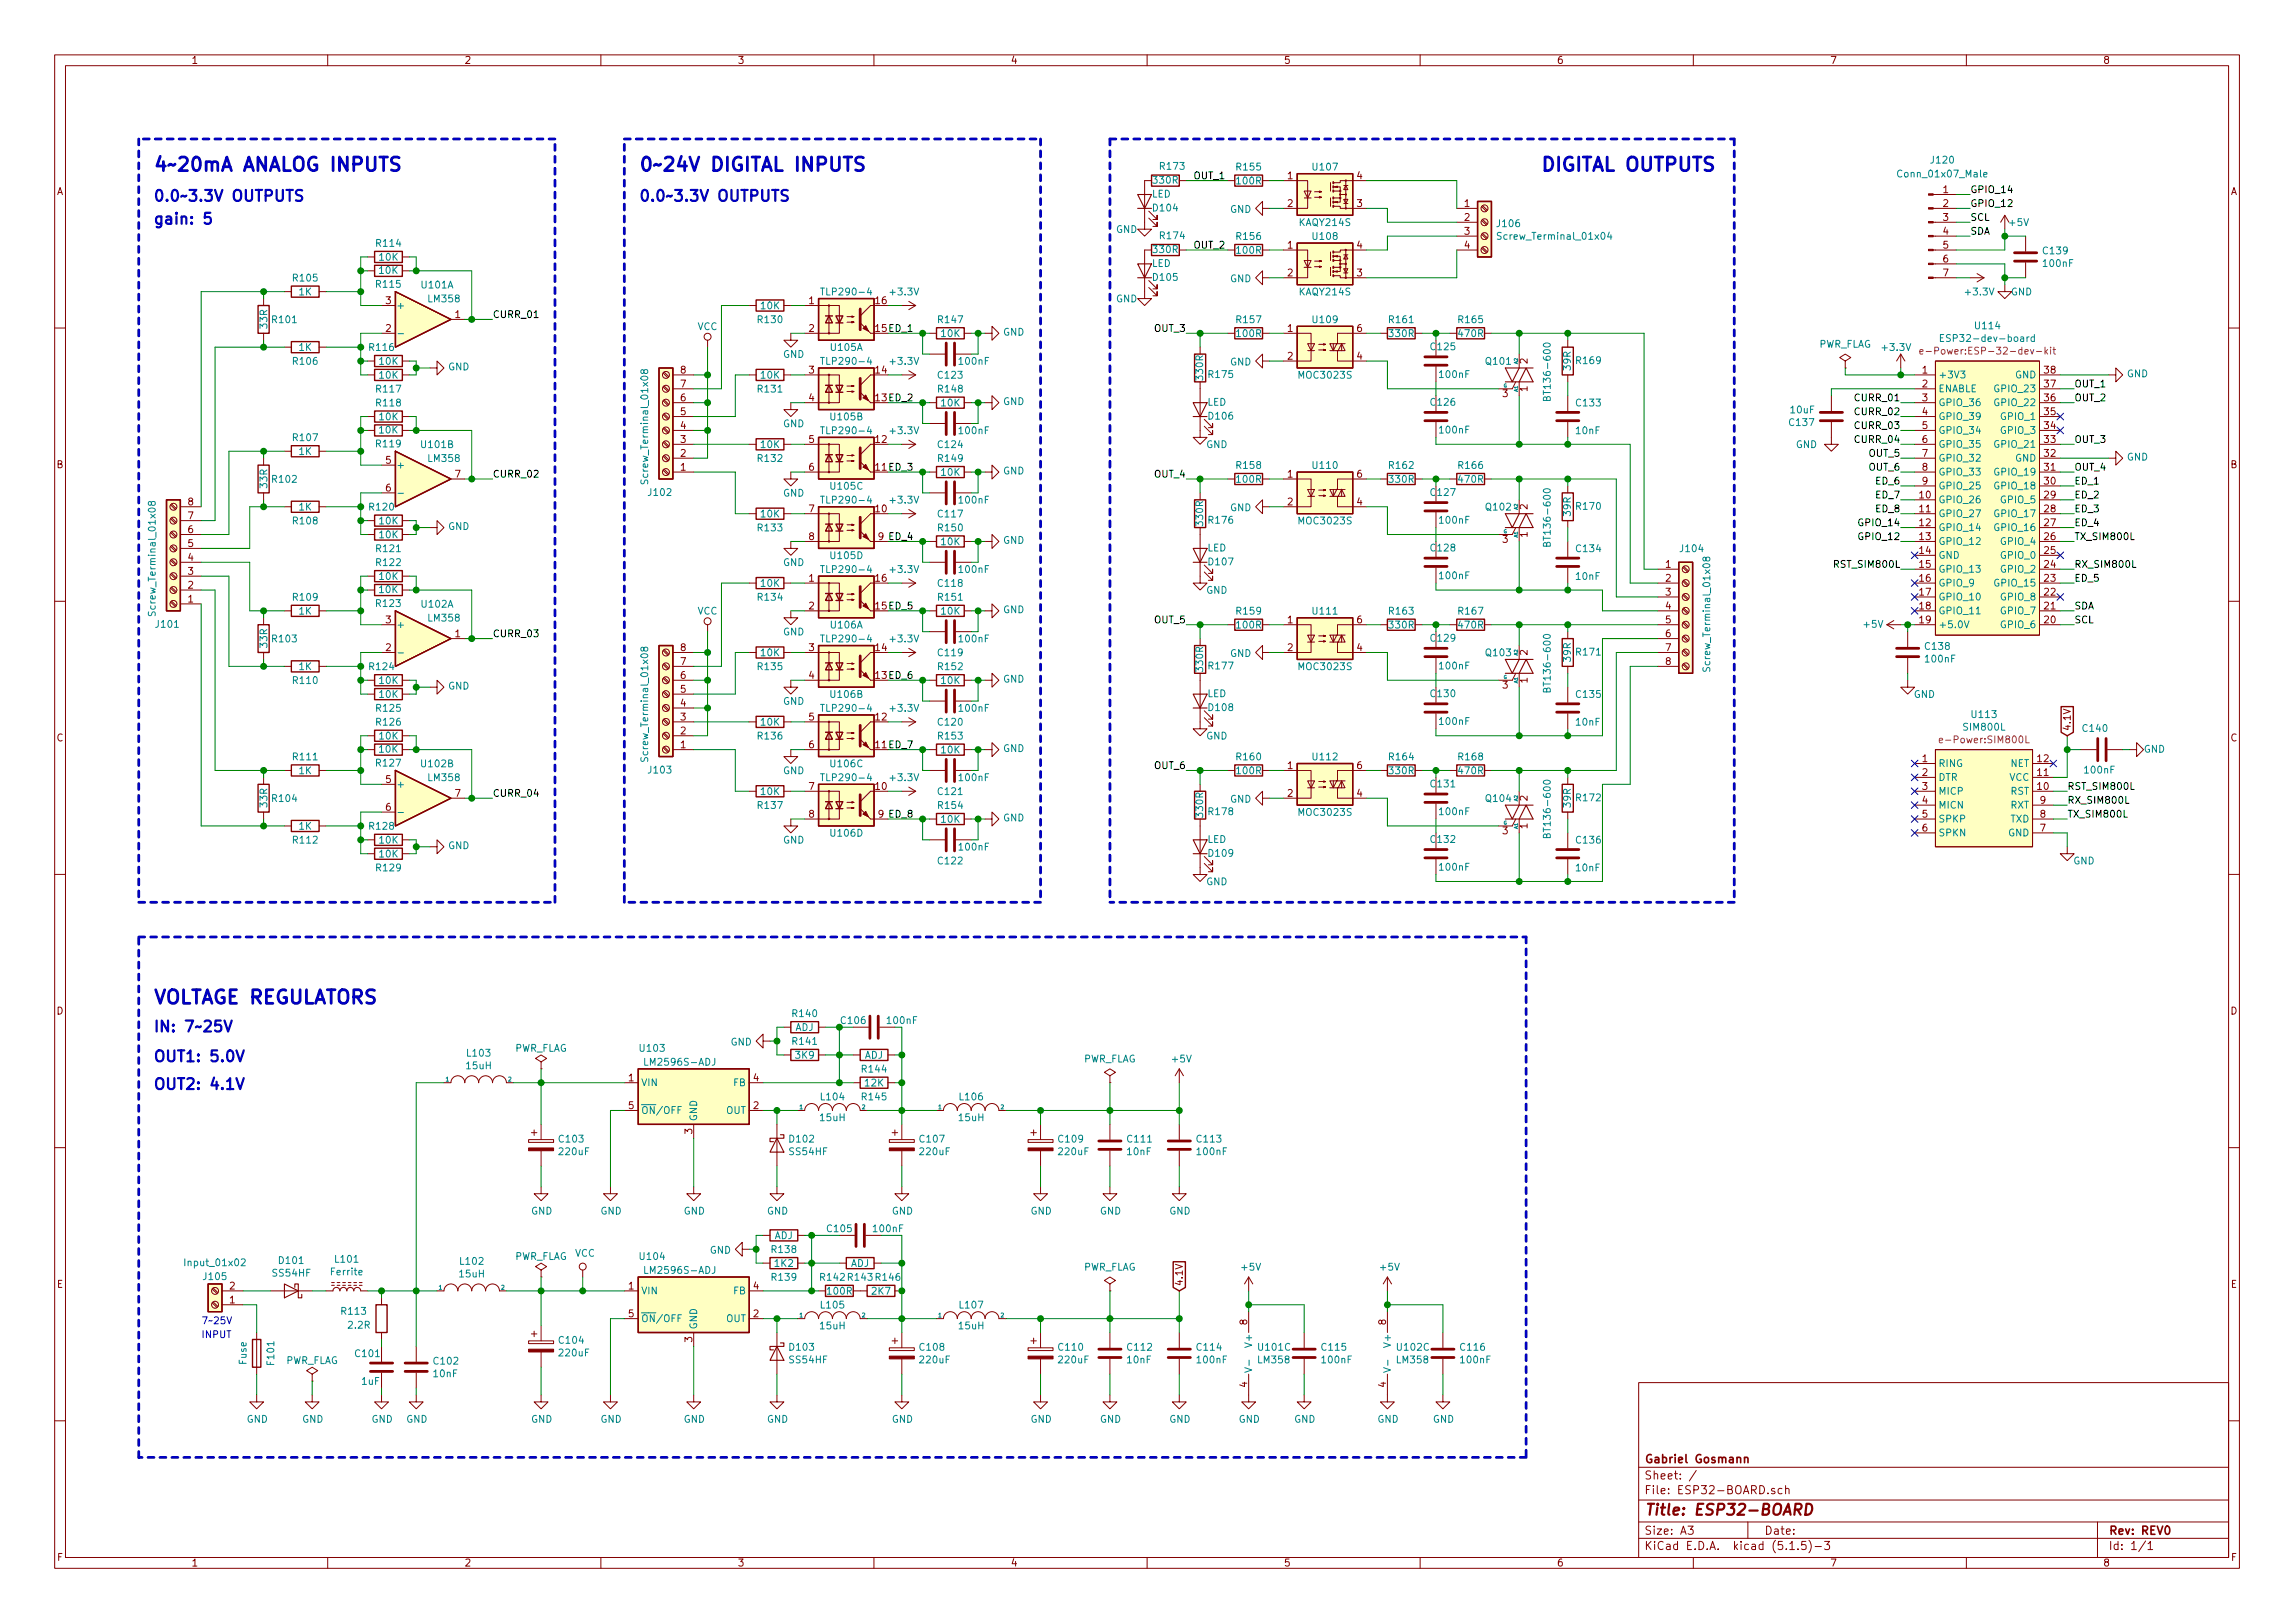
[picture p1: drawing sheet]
<svg xmlns="http://www.w3.org/2000/svg" width="420mm" height="297mm" viewBox="0 0 420 297" stroke-linecap="round" stroke-linejoin="round" font-family="sans-serif">
<defs><g id="words">
<g font-size="3.5" fill="#0000c2">
<text x="27.9" y="31.4">420mA ANALOG INPUTS</text>
<text x="116.8" y="31.4">024V DIGITAL INPUTS</text>
<text x="281.9" y="31.4">DIGITAL OUTPUTS</text>
<text x="27.9" y="183.8">VOLTAGE REGULATORS</text>
</g>
<g font-size="2.8" fill="#0000c2">
<text x="27.9" y="36.9">0.03.3V OUTPUTS</text>
<text x="27.9" y="41.1">gain: 5</text>
<text x="116.8" y="36.9">0.03.3V OUTPUTS</text>
<text x="27.9" y="188.9">IN: 725V</text>
<text x="27.9" y="194.3">OUT1: 5.0V</text>
<text x="27.9" y="199.4">OUT2: 4.1V</text>
</g>
<text font-size="2.8" fill="#840000" x="301" y="277.3">Title: ESP32-BOARD</text>
<g font-size="2.1" fill="#840000">
<text x="301" y="267.8">Gabriel Gosmann</text>
<text x="301" y="273.5">File: ESP32-BOARD.sch</text>
<text x="301" y="270.8">Sheet: /</text>
<text x="301" y="280.9">Size: A3</text>
<text x="323" y="280.9">Date:</text>
<text x="386" y="280.9">Rev: REV0</text>
<text x="301" y="283.7">KiCad E.D.A. kicad (5.1.5)-3</text>
<text x="386" y="283.7">Id: 1/1</text>
</g>
<g font-size="1.8" fill="#840000">
<text x="35" y="11.7">1</text>
<text x="85" y="11.7">2</text>
<text x="135" y="11.7">3</text>
<text x="185" y="11.7">4</text>
<text x="235" y="11.7">5</text>
<text x="285" y="11.7">6</text>
<text x="335" y="11.7">7</text>
<text x="385" y="11.7">8</text>
<text x="10.4" y="35.7">A</text>
<text x="235.7" y="32.8">1</text>
<text x="248.4" y="32.8">4</text>
<text x="355.8" y="35.3">1</text>
<text x="408.4" y="35.7">A</text>
<text x="235.7" y="37.9">2</text>
<text x="248.4" y="37.9">3</text>
<text x="268.1" y="37.9">1</text>
<text x="268.1" y="40.4">2</text>
<text x="355.8" y="37.9">2</text>
<text x="355.8" y="40.4">3</text>
<text x="235.7" y="45.5">1</text>
<text x="248.4" y="45.5">4</text>
<text x="268.1" y="43">3</text>
<text x="268.1" y="45.5">4</text>
<text x="355.8" y="43">4</text>
<text x="355.8" y="45.5">5</text>
<text x="235.7" y="50.6">2</text>
<text x="248.4" y="50.6">3</text>
<text x="355.8" y="48">6</text>
<text x="355.8" y="50.6">7</text>
<text x="70.6" y="55.7">3</text>
<text x="83.3" y="58.2">1</text>
<text x="148.1" y="55.7">1</text>
<text x="160.3" y="55.7">16</text>
<text x="70.6" y="60.7">2</text>
<text x="148.1" y="60.7">2</text>
<text x="235.7" y="60.7">1</text>
<text x="235.7" y="65.8">2</text>
<text x="248.4" y="65.8">4</text>
<text x="248.4" y="60.7">6</text>
<text x="124.6" y="70.9">7</text>
<text x="124.6" y="68.4">8</text>
<text x="148.1" y="68.4">3</text>
<text x="160.3" y="68.4">14</text>
<text x="279.7" y="71.6" transform="rotate(-90 279.7 71.6)">1</text>
<text x="279.7" y="66.6" transform="rotate(-90 279.7 66.6)">2</text>
<text x="351.9" y="68.4">1</text>
<text x="351.9" y="70.9">2</text>
<text x="374.3" y="70.9">37</text>
<text x="374.3" y="68.4">38</text>
<text x="124.6" y="76">5</text>
<text x="124.6" y="73.4">6</text>
<text x="148.1" y="73.4">4</text>
<text x="275.1" y="72.7">3</text>
<text x="351.9" y="73.4">3</text>
<text x="351.9" y="76">4</text>
<text x="374.3" y="76">35</text>
<text x="374.3" y="73.4">36</text>
<text x="124.6" y="83.6">2</text>
<text x="124.6" y="81.1">3</text>
<text x="124.6" y="78.5">4</text>
<text x="148.1" y="81.1">5</text>
<text x="160.3" y="81.1">12</text>
<text x="351.9" y="78.5">5</text>
<text x="351.9" y="81.1">6</text>
<text x="351.9" y="83.6">7</text>
<text x="374.3" y="83.6">32</text>
<text x="374.3" y="81.1">33</text>
<text x="374.3" y="78.5">34</text>
<text x="10.4" y="85.7">B</text>
<text x="70.6" y="84.9">5</text>
<text x="70.6" y="90">6</text>
<text x="83.3" y="87.4">7</text>
<text x="124.6" y="86.1">1</text>
<text x="148.1" y="86.1">6</text>
<text x="235.7" y="87.4">1</text>
<text x="248.4" y="87.4">6</text>
<text x="351.9" y="86.1">8</text>
<text x="351.9" y="88.7">9</text>
<text x="374.3" y="88.7">30</text>
<text x="374.3" y="86.1">31</text>
<text x="408.4" y="85.7">B</text>
<text x="34.4" y="95">7</text>
<text x="34.4" y="92.5">8</text>
<text x="148.1" y="93.8">7</text>
<text x="160.3" y="93.8">10</text>
<text x="235.7" y="92.5">2</text>
<text x="248.4" y="92.5">4</text>
<text x="279.7" y="93.2" transform="rotate(-90 279.7 93.2)">2</text>
<text x="351.5" y="91.2">10</text>
<text x="351.5" y="93.8">11</text>
<text x="374.3" y="93.8">28</text>
<text x="374.3" y="91.2">29</text>
<text x="34.4" y="100.1">5</text>
<text x="34.4" y="97.6">6</text>
<text x="148.1" y="98.8">8</text>
<text x="275.1" y="99.4">3</text>
<text x="279.7" y="98.3" transform="rotate(-90 279.7 98.3)">1</text>
<text x="351.5" y="96.3">12</text>
<text x="351.5" y="98.8">13</text>
<text x="351.5" y="101.4">14</text>
<text x="374.3" y="101.4">25</text>
<text x="374.3" y="98.8">26</text>
<text x="374.3" y="96.3">27</text>
<text x="34.4" y="107.7">2</text>
<text x="34.4" y="105.2">3</text>
<text x="34.4" y="102.7">4</text>
<text x="148.1" y="106.5">1</text>
<text x="160.3" y="106.5">16</text>
<text x="305" y="103.9">1</text>
<text x="305" y="106.5">2</text>
<text x="351.5" y="103.9">15</text>
<text x="351.5" y="106.5">16</text>
<text x="374.3" y="106.5">23</text>
<text x="374.3" y="103.9">24</text>
<text x="34.4" y="110.3">1</text>
<text x="148.1" y="111.5">2</text>
<text x="305" y="109">3</text>
<text x="305" y="111.5">4</text>
<text x="351.5" y="109">17</text>
<text x="351.5" y="111.5">18</text>
<text x="374.3" y="111.5">21</text>
<text x="374.3" y="109">22</text>
<text x="70.6" y="119.2">2</text>
<text x="70.6" y="114.1">3</text>
<text x="83.3" y="116.6">1</text>
<text x="124.6" y="119.2">8</text>
<text x="148.1" y="119.2">3</text>
<text x="160.3" y="119.2">14</text>
<text x="235.7" y="114.1">1</text>
<text x="235.7" y="119.2">2</text>
<text x="248.4" y="119.2">4</text>
<text x="248.4" y="114.1">6</text>
<text x="279.7" y="119.9" transform="rotate(-90 279.7 119.9)">2</text>
<text x="305" y="114.1">5</text>
<text x="305" y="116.6">6</text>
<text x="305" y="119.2">7</text>
<text x="351.5" y="114.1">19</text>
<text x="374.3" y="114.1">20</text>
<text x="124.6" y="124.2">6</text>
<text x="124.6" y="121.7">7</text>
<text x="148.1" y="124.2">4</text>
<text x="279.7" y="125" transform="rotate(-90 279.7 125)">1</text>
<text x="305" y="121.7">8</text>
<text x="124.6" y="131.9">3</text>
<text x="124.6" y="129.3">4</text>
<text x="124.6" y="126.8">5</text>
<text x="148.1" y="131.9">5</text>
<text x="160.3" y="131.9">12</text>
<text x="275.1" y="126">3</text>
<text x="10.4" y="135.7">C</text>
<text x="124.6" y="136.9">1</text>
<text x="124.6" y="134.4">2</text>
<text x="148.1" y="136.9">6</text>
<text x="379.1" y="133.9" transform="rotate(-90 379.1 133.9)">4.1V</text>
<text x="408.4" y="135.7">C</text>
<text x="70.6" y="143.3">5</text>
<text x="235.7" y="140.8">1</text>
<text x="248.4" y="140.8">6</text>
<text x="351.9" y="139.5">1</text>
<text x="351.9" y="142">2</text>
<text x="373" y="142">11</text>
<text x="373" y="139.5">12</text>
<text x="70.6" y="148.4">6</text>
<text x="83.3" y="145.8">7</text>
<text x="148.1" y="144.6">7</text>
<text x="148.1" y="149.6">8</text>
<text x="160.3" y="144.6">10</text>
<text x="235.7" y="145.8">2</text>
<text x="248.4" y="145.8">4</text>
<text x="279.7" y="146.6" transform="rotate(-90 279.7 146.6)">2</text>
<text x="351.9" y="144.6">3</text>
<text x="351.9" y="147.1">4</text>
<text x="351.9" y="149.6">5</text>
<text x="373" y="144.6">10</text>
<text x="373.5" y="149.6">8</text>
<text x="373.5" y="147.1">9</text>
<text x="275.1" y="152.7">3</text>
<text x="279.7" y="151.6" transform="rotate(-90 279.7 151.6)">1</text>
<text x="351.9" y="152.2">6</text>
<text x="373.5" y="152.2">7</text>
<text x="10.4" y="185.7">D</text>
<text x="408.4" y="185.7">D</text>
<text x="115.1" y="197.9">1</text>
<text x="137.9" y="197.9">4</text>
<text x="115.1" y="203">5</text>
<text x="137.9" y="203">2</text>
<text x="126.7" y="207.5" transform="rotate(-90 126.7 207.5)">3</text>
<text x="10.4" y="235.7">E</text>
<text x="42.1" y="238.5">1</text>
<text x="42.1" y="236">2</text>
<text x="115.1" y="236">1</text>
<text x="137.9" y="236">4</text>
<text x="216.5" y="235.5" transform="rotate(-90 216.5 235.5)">4.1V</text>
<text x="408.4" y="235.7">E</text>
<text x="115.1" y="241.1">5</text>
<text x="126.7" y="245.6" transform="rotate(-90 126.7 245.6)">3</text>
<text x="137.9" y="241.1">2</text>
<text x="228.3" y="242.5" transform="rotate(-90 228.3 242.5)">8</text>
<text x="253.7" y="242.5" transform="rotate(-90 253.7 242.5)">8</text>
<text x="228.3" y="253.9" transform="rotate(-90 228.3 253.9)">4</text>
<text x="253.7" y="253.9" transform="rotate(-90 253.7 253.9)">4</text>
<text x="10.5" y="285.7">F</text>
<text x="35" y="286.7">1</text>
<text x="85" y="286.7">2</text>
<text x="135" y="286.7">3</text>
<text x="185" y="286.7">4</text>
<text x="235" y="286.7">5</text>
<text x="285" y="286.7">6</text>
<text x="335" y="286.7">7</text>
<text x="385" y="286.7">8</text>
<text x="408.5" y="285.7">F</text>
</g>
<g font-size="1.8" fill="#008484">
<text x="353.6" y="29.9">J120</text>
<text x="211.2" y="33.6">330R</text>
<text x="212.5" y="31.1">R173</text>
<text x="226.5" y="31.2">R155</text>
<text x="226.5" y="33.7">100R</text>
<text x="240.5" y="31.2">U107</text>
<text x="347.9" y="32.5">Conn_01x07_Male</text>
<text x="210.9" y="36.2">LED</text>
<text x="211.2" y="38.7">D104</text>
<text x="225.2" y="38.9">GND</text>
<text x="237.9" y="41.4">KAQY214S</text>
<text x="274.2" y="41.6">J106</text>
<text x="368" y="41.4">+5V</text>
<text x="69" y="45.2">R114</text>
<text x="69.5" y="47.7">10K</text>
<text x="204.3" y="42.6">GND</text>
<text x="211.2" y="46.3">330R</text>
<text x="212.5" y="43.8">R174</text>
<text x="226.5" y="43.9">R156</text>
<text x="226.5" y="46.4">100R</text>
<text x="240.5" y="43.9">U108</text>
<text x="274.9" y="43.9">Screw_Terminal_01x04</text>
<text x="374.2" y="46.5">C139</text>
<text x="53.8" y="51.5">R105</text>
<text x="69" y="52.7">R115</text>
<text x="69.5" y="50.1">10K</text>
<text x="77.3" y="52.8">U101A</text>
<text x="210.9" y="48.9">LED</text>
<text x="211.2" y="51.4">D105</text>
<text x="225.2" y="51.6">GND</text>
<text x="374.2" y="48.9">100nF</text>
<text x="50" y="59.1">R101</text>
<text x="54.8" y="54.1">1K</text>
<text x="72.5" y="56.6">+</text>
<text x="78.5" y="55.3">LM358</text>
<text x="138.9" y="59.1">R130</text>
<text x="139.3" y="56.6">10K</text>
<text x="151" y="54.1">TLP290-4</text>
<text x="163.1" y="54.1">+3.3V</text>
<text x="171.9" y="59.1">R147</text>
<text x="204.3" y="55.3">GND</text>
<text x="226.5" y="59.1">R157</text>
<text x="237.9" y="54.1">KAQY214S</text>
<text x="240.5" y="59.1">U109</text>
<text x="254.4" y="59.1">R161</text>
<text x="267.1" y="59.1">R165</text>
<text x="360" y="54.1">+3.3V</text>
<text x="368.1" y="54.1">GND</text>
<text x="48.9" y="60.1" transform="rotate(-90 48.9 60.1)">33R</text>
<text x="54.8" y="64.2">1K</text>
<text x="67.7" y="64.2">R116</text>
<text x="127.7" y="60.4">VCC</text>
<text x="143.4" y="65.5">GND</text>
<text x="152.2" y="64.2">U105A</text>
<text x="172.4" y="61.7">10K</text>
<text x="183.6" y="61.4">GND</text>
<text x="226.5" y="61.7">100R</text>
<text x="254.4" y="61.7">330R</text>
<text x="262.1" y="64.1">C125</text>
<text x="267.1" y="61.7">470R</text>
<text x="332.9" y="63.6">PWR_FLAG</text>
<text x="344.8" y="64.2">+3.3V</text>
<text x="356.5" y="62.6">ESP32-dev-board</text>
<text x="361.7" y="60.3">U114</text>
<text x="53.8" y="66.8">R106</text>
<text x="69" y="71.8">R117</text>
<text x="69.5" y="69.3">10K</text>
<text x="69.5" y="66.8">10K</text>
<text x="82" y="67.8">GND</text>
<text x="138.9" y="71.8">R131</text>
<text x="139.3" y="69.3">10K</text>
<text x="151" y="66.8">TLP290-4</text>
<text x="163.1" y="66.8">+3.3V</text>
<text x="171.9" y="69.3">C123</text>
<text x="171.9" y="71.8">R148</text>
<text x="175.7" y="66.8">100nF</text>
<text x="220.3" y="69.5" transform="rotate(-90 220.3 69.5)">330R</text>
<text x="221.4" y="69.2">R175</text>
<text x="225.2" y="66.9">GND</text>
<text x="237.9" y="69.3">MOC3023S</text>
<text x="263.7" y="69.2">100nF</text>
<text x="272.2" y="66.8">Q101</text>
<text x="287.6" y="67.7" transform="rotate(-90 287.6 67.7)">39R</text>
<text x="288.7" y="66.6">R169</text>
<text x="354.8" y="69.3">+3V3</text>
<text x="354.8" y="71.8">ENABLE</text>
<text x="365.5" y="71.8">GPIO_23</text>
<text x="368.9" y="69.3">GND</text>
<text x="389.4" y="69">GND</text>
<text x="69" y="74.4">R118</text>
<text x="69.5" y="76.9">10K</text>
<text x="152.2" y="76.9">U105B</text>
<text x="172.4" y="74.4">10K</text>
<text x="183.6" y="74.1">GND</text>
<text x="221" y="74.3">LED</text>
<text x="221.4" y="76.8">D106</text>
<text x="262.1" y="74.3">C126</text>
<text x="283.9" y="72.5" transform="rotate(-90 283.9 72.5)">BT136-600</text>
<text x="288.7" y="74.4">C133</text>
<text x="327.7" y="78">C137</text>
<text x="327.9" y="75.7">10uF</text>
<text x="354.8" y="74.3">GPIO_36</text>
<text x="354.8" y="76.9">GPIO_39</text>
<text x="365.5" y="74.3">GPIO_22</text>
<text x="366.5" y="76.9">GPIO_1</text>
<text x="53.8" y="80.7">R107</text>
<text x="54.8" y="83.3">1K</text>
<text x="69" y="81.9">R119</text>
<text x="69.5" y="79.3">10K</text>
<text x="77.3" y="82">U101B</text>
<text x="139.3" y="82">10K</text>
<text x="143.4" y="78.2">GND</text>
<text x="151" y="79.5">TLP290-4</text>
<text x="163.1" y="79.5">+3.3V</text>
<text x="171.9" y="82">C124</text>
<text x="175.7" y="79.5">100nF</text>
<text x="220.8" y="82">GND</text>
<text x="263.7" y="79.3">100nF</text>
<text x="288.6" y="79.5">10nF</text>
<text x="328.8" y="82">GND</text>
<text x="354.8" y="79.4">GPIO_34</text>
<text x="354.8" y="82">GPIO_35</text>
<text x="365.5" y="82">GPIO_21</text>
<text x="366.5" y="79.4">GPIO_3</text>
<text x="48.9" y="89.3" transform="rotate(-90 48.9 89.3)">33R</text>
<text x="50" y="88.4">R102</text>
<text x="72.5" y="85.8">+</text>
<text x="78.5" y="84.5">LM358</text>
<text x="118.7" y="87.8" transform="rotate(-90 118.7 87.8)">Screw_Terminal_01x08</text>
<text x="138.9" y="84.5">R132</text>
<text x="152.2" y="89.6">U105C</text>
<text x="171.9" y="84.5">R149</text>
<text x="172.4" y="87.1">10K</text>
<text x="183.6" y="86.8">GND</text>
<text x="226.5" y="85.8">R158</text>
<text x="226.5" y="88.4">100R</text>
<text x="240.5" y="85.8">U110</text>
<text x="254.4" y="85.8">R162</text>
<text x="254.4" y="88.4">330R</text>
<text x="267.1" y="85.8">R166</text>
<text x="267.1" y="88.4">470R</text>
<text x="354.8" y="84.5">GPIO_32</text>
<text x="354.8" y="87">GPIO_33</text>
<text x="354.8" y="89.6">GPIO_25</text>
<text x="365.5" y="89.6">GPIO_18</text>
<text x="365.5" y="87">GPIO_19</text>
<text x="368.9" y="84.5">GND</text>
<text x="389.4" y="84.3">GND</text>
<text x="53.8" y="96">R108</text>
<text x="54.8" y="93.4">1K</text>
<text x="67.7" y="93.4">R120</text>
<text x="69.5" y="96">10K</text>
<text x="118.8" y="90.8">J102</text>
<text x="139.3" y="94.7">10K</text>
<text x="143.4" y="90.9">GND</text>
<text x="151" y="92.2">TLP290-4</text>
<text x="163.1" y="92.2">+3.3V</text>
<text x="171.9" y="94.7">C117</text>
<text x="175.7" y="92.2">100nF</text>
<text x="221.4" y="95.8">R176</text>
<text x="225.2" y="93.6">GND</text>
<text x="237.9" y="96">MOC3023S</text>
<text x="262.1" y="90.8">C127</text>
<text x="263.7" y="95.8">100nF</text>
<text x="272.2" y="93.4">Q102</text>
<text x="287.6" y="94.4" transform="rotate(-90 287.6 94.4)">39R</text>
<text x="288.7" y="93.3">R170</text>
<text x="354.8" y="92.1">GPIO_26</text>
<text x="354.8" y="94.7">GPIO_27</text>
<text x="365.5" y="94.7">GPIO_17</text>
<text x="366.5" y="92.1">GPIO_5</text>
<text x="69" y="101.1">R121</text>
<text x="69.5" y="98.5">10K</text>
<text x="82" y="97">GND</text>
<text x="138.9" y="97.2">R133</text>
<text x="171.9" y="97.2">R150</text>
<text x="172.4" y="99.8">10K</text>
<text x="183.6" y="99.5">GND</text>
<text x="220.3" y="96.1" transform="rotate(-90 220.3 96.1)">330R</text>
<text x="221" y="100.9">LED</text>
<text x="262.1" y="100.9">C128</text>
<text x="283.9" y="99.2" transform="rotate(-90 283.9 99.2)">BT136-600</text>
<text x="288.7" y="101.1">C134</text>
<text x="307.7" y="101.1">J104</text>
<text x="354.8" y="97.2">GPIO_14</text>
<text x="354.8" y="99.7">GPIO_12</text>
<text x="365.5" y="97.2">GPIO_16</text>
<text x="366.5" y="99.7">GPIO_4</text>
<text x="69" y="103.6">R122</text>
<text x="69.5" y="106.1">10K</text>
<text x="139.3" y="107.4">10K</text>
<text x="143.4" y="103.6">GND</text>
<text x="151" y="104.9">TLP290-4</text>
<text x="152.2" y="102.3">U105D</text>
<text x="163.1" y="104.9">+3.3V</text>
<text x="171.9" y="107.4">C118</text>
<text x="175.7" y="104.9">100nF</text>
<text x="221.4" y="103.5">D107</text>
<text x="263.7" y="106">100nF</text>
<text x="288.6" y="106.1">10nF</text>
<text x="354.8" y="102.3">GND</text>
<text x="354.8" y="104.8">GPIO_13</text>
<text x="354.8" y="107.4">GPIO_9</text>
<text x="365.5" y="107.4">GPIO_15</text>
<text x="366.5" y="104.8">GPIO_2</text>
<text x="366.5" y="102.3">GPIO_0</text>
<text x="28.5" y="112" transform="rotate(-90 28.5 112)">Screw_Terminal_01x08</text>
<text x="53.8" y="109.9">R109</text>
<text x="54.8" y="112.5">1K</text>
<text x="69" y="111.1">R123</text>
<text x="69.5" y="108.5">10K</text>
<text x="77.3" y="111.2">U102A</text>
<text x="78.5" y="113.8">LM358</text>
<text x="127.7" y="112.5">VCC</text>
<text x="138.9" y="109.9">R134</text>
<text x="171.9" y="109.9">R151</text>
<text x="172.4" y="112.5">10K</text>
<text x="183.6" y="112.2">GND</text>
<text x="220.8" y="108.7">GND</text>
<text x="226.5" y="112.5">R159</text>
<text x="240.5" y="112.5">U111</text>
<text x="254.4" y="112.5">R163</text>
<text x="267.1" y="112.5">R167</text>
<text x="354.8" y="109.9">GPIO_10</text>
<text x="354.8" y="112.4">GPIO_11</text>
<text x="366.5" y="112.4">GPIO_7</text>
<text x="366.5" y="109.9">GPIO_8</text>
<text x="28.7" y="114.9">J101</text>
<text x="48.9" y="118.5" transform="rotate(-90 48.9 118.5)">33R</text>
<text x="50" y="117.6">R103</text>
<text x="72.5" y="115">+</text>
<text x="143.4" y="116.3">GND</text>
<text x="151" y="117.6">TLP290-4</text>
<text x="152.2" y="115">U106A</text>
<text x="163.1" y="117.6">+3.3V</text>
<text x="175.7" y="117.6">100nF</text>
<text x="226.5" y="115">100R</text>
<text x="254.4" y="115">330R</text>
<text x="262.1" y="117.4">C129</text>
<text x="267.1" y="115">470R</text>
<text x="288.7" y="120">R171</text>
<text x="341.3" y="114.9">+5V</text>
<text x="352.6" y="118.9">C138</text>
<text x="354.8" y="115">+5.0V</text>
<text x="366.5" y="115">GPIO_6</text>
<text x="53.8" y="125.2">R110</text>
<text x="54.8" y="122.6">1K</text>
<text x="67.7" y="122.6">R124</text>
<text x="69.5" y="125.2">10K</text>
<text x="138.9" y="122.6">R135</text>
<text x="139.3" y="120.1">10K</text>
<text x="171.9" y="120.1">C119</text>
<text x="171.9" y="122.6">R152</text>
<text x="172.4" y="125.2">10K</text>
<text x="183.6" y="124.9">GND</text>
<text x="220.3" y="122.8" transform="rotate(-90 220.3 122.8)">330R</text>
<text x="221.4" y="122.5">R177</text>
<text x="225.2" y="120.2">GND</text>
<text x="237.9" y="122.6">MOC3023S</text>
<text x="263.7" y="122.5">100nF</text>
<text x="272.2" y="120.1">Q103</text>
<text x="283.9" y="125.8" transform="rotate(-90 283.9 125.8)">BT136-600</text>
<text x="287.6" y="121" transform="rotate(-90 287.6 121)">39R</text>
<text x="313.1" y="122.2" transform="rotate(-90 313.1 122.2)">Screw_Terminal_01x08</text>
<text x="352.6" y="121.2">100nF</text>
<text x="69" y="130.3">R125</text>
<text x="69.5" y="127.7">10K</text>
<text x="82" y="126.2">GND</text>
<text x="143.4" y="129">GND</text>
<text x="151" y="130.3">TLP290-4</text>
<text x="152.2" y="127.7">U106B</text>
<text x="163.1" y="130.3">+3.3V</text>
<text x="175.7" y="130.3">100nF</text>
<text x="221" y="127.6">LED</text>
<text x="221.4" y="130.1">D108</text>
<text x="262.1" y="127.6">C130</text>
<text x="288.7" y="127.7">C135</text>
<text x="350.4" y="127.7">GND</text>
<text x="361.1" y="131.4">U113</text>
<text x="69" y="132.8">R126</text>
<text x="69.5" y="137.8">10K</text>
<text x="69.5" y="135.3">10K</text>
<text x="138.9" y="135.3">R136</text>
<text x="139.3" y="132.8">10K</text>
<text x="171.9" y="132.8">C120</text>
<text x="171.9" y="135.3">R153</text>
<text x="172.4" y="137.9">10K</text>
<text x="183.6" y="137.6">GND</text>
<text x="220.8" y="135.3">GND</text>
<text x="263.7" y="132.7">100nF</text>
<text x="288.6" y="132.8">10nF</text>
<text x="359.6" y="133.7">SIM800L</text>
<text x="381.4" y="133.9">C140</text>
<text x="392.5" y="137.8">GND</text>
<text x="53.8" y="139.2">R111</text>
<text x="54.8" y="141.7">1K</text>
<text x="69" y="140.3">R127</text>
<text x="77.3" y="140.4">U102B</text>
<text x="78.5" y="143">LM358</text>
<text x="118.7" y="138.6" transform="rotate(-90 118.7 138.6)">Screw_Terminal_01x08</text>
<text x="118.8" y="141.6">J103</text>
<text x="143.4" y="141.7">GND</text>
<text x="151" y="143">TLP290-4</text>
<text x="152.2" y="140.4">U106C</text>
<text x="163.1" y="143">+3.3V</text>
<text x="175.7" y="143">100nF</text>
<text x="226.5" y="139.2">R160</text>
<text x="226.5" y="141.7">100R</text>
<text x="240.5" y="139.2">U112</text>
<text x="254.4" y="139.2">R164</text>
<text x="254.4" y="141.7">330R</text>
<text x="267.1" y="139.2">R168</text>
<text x="267.1" y="141.7">470R</text>
<text x="354.8" y="140.4">RING</text>
<text x="354.8" y="142.9">DTR</text>
<text x="367.9" y="142.9">VCC</text>
<text x="368.1" y="140.4">NET</text>
<text x="381.8" y="141.6">100nF</text>
<text x="48.9" y="147.7" transform="rotate(-90 48.9 147.7)">33R</text>
<text x="50" y="146.8">R104</text>
<text x="72.5" y="144.2">+</text>
<text x="138.9" y="148">R137</text>
<text x="139.3" y="145.5">10K</text>
<text x="171.9" y="145.5">C121</text>
<text x="171.9" y="148">R154</text>
<text x="220.3" y="149.5" transform="rotate(-90 220.3 149.5)">330R</text>
<text x="221.4" y="149.2">R178</text>
<text x="225.2" y="146.9">GND</text>
<text x="237.9" y="149.3">MOC3023S</text>
<text x="262.1" y="144.1">C131</text>
<text x="263.7" y="149.2">100nF</text>
<text x="272.2" y="146.8">Q104</text>
<text x="287.6" y="147.7" transform="rotate(-90 287.6 147.7)">39R</text>
<text x="288.7" y="146.6">R172</text>
<text x="354.8" y="145.5">MICP</text>
<text x="354.8" y="148">MICN</text>
<text x="368.1" y="145.5">RST</text>
<text x="368.1" y="148">RXT</text>
<text x="53.8" y="154.4">R112</text>
<text x="54.8" y="151.9">1K</text>
<text x="67.7" y="151.9">R128</text>
<text x="69.5" y="154.4">10K</text>
<text x="82" y="155.4">GND</text>
<text x="143.4" y="154.4">GND</text>
<text x="152.2" y="153.1">U106D</text>
<text x="172.4" y="150.6">10K</text>
<text x="175.7" y="155.7">100nF</text>
<text x="183.6" y="150.3">GND</text>
<text x="221" y="154.3">LED</text>
<text x="262.1" y="154.3">C132</text>
<text x="283.9" y="152.5" transform="rotate(-90 283.9 152.5)">BT136-600</text>
<text x="288.7" y="154.4">C136</text>
<text x="354.8" y="150.5">SPKP</text>
<text x="354.8" y="153.1">SPKN</text>
<text x="367.7" y="153.1">GND</text>
<text x="368.1" y="150.5">TXD</text>
<text x="69" y="159.5">R129</text>
<text x="69.5" y="156.9">10K</text>
<text x="171.9" y="158.2">C122</text>
<text x="221.4" y="156.8">D109</text>
<text x="263.7" y="159.3">100nF</text>
<text x="288.6" y="159.5">10nF</text>
<text x="379.6" y="158.2">GND</text>
<text x="220.8" y="162">GND</text>
<text x="133.8" y="191.3">GND</text>
<text x="145.2" y="191.2">R141</text>
<text x="145.2" y="186.1">R140</text>
<text x="145.6" y="188.7">ADJ</text>
<text x="85.5" y="195.7">15uH</text>
<text x="85.6" y="193.4">L103</text>
<text x="94.1" y="192.5">PWR_FLAG</text>
<text x="117.3" y="192.5">U103</text>
<text x="118.6" y="195">LM2596S-ADJ</text>
<text x="145.7" y="193.8">3K9</text>
<text x="157.9" y="196.3">R144</text>
<text x="158.3" y="193.8">ADJ</text>
<text x="198.2" y="194.4">PWR_FLAG</text>
<text x="214.7" y="194.4">+5V</text>
<text x="117.3" y="198.8">VIN</text>
<text x="117.3" y="203.9">ON/OFF</text>
<text x="132.9" y="203.9">OUT</text>
<text x="134.3" y="198.8">FB</text>
<text x="150.4" y="201.4">L104</text>
<text x="157.9" y="201.4">R145</text>
<text x="158.4" y="198.8">12K</text>
<text x="175.8" y="201.4">L106</text>
<text x="102.5" y="209.1">C103</text>
<text x="127.6" y="205.3" transform="rotate(-90 127.6 205.3)">GND</text>
<text x="144.7" y="209.1">D102</text>
<text x="150.2" y="205.2">15uH</text>
<text x="168.5" y="209.1">C107</text>
<text x="175.6" y="205.2">15uH</text>
<text x="193.9" y="209.1">C109</text>
<text x="206.5" y="209.1">C111</text>
<text x="219.2" y="209.1">C113</text>
<text x="102.5" y="211.4">220uF</text>
<text x="144.6" y="211.4">SS54HF</text>
<text x="168.6" y="211.4">220uF</text>
<text x="194" y="211.4">220uF</text>
<text x="206.5" y="211.4">10nF</text>
<text x="219.3" y="211.4">100nF</text>
<text x="97.2" y="222.3">GND</text>
<text x="109.9" y="222.3">GND</text>
<text x="125.2" y="222.3">GND</text>
<text x="140.4" y="222.3">GND</text>
<text x="141.8" y="226.8">ADJ</text>
<text x="151.6" y="225.5">C105</text>
<text x="160" y="225.5">100nF</text>
<text x="163.3" y="222.3">GND</text>
<text x="188.7" y="222.3">GND</text>
<text x="201.4" y="222.3">GND</text>
<text x="214.1" y="222.3">GND</text>
<text x="34.2" y="231.7">Input_01x02</text>
<text x="50" y="233.6">SS54HF</text>
<text x="51.2" y="231.3">D101</text>
<text x="60.7" y="233.4">Ferrite</text>
<text x="61.5" y="231.1">L101</text>
<text x="84.2" y="233.8">15uH</text>
<text x="84.4" y="231.5">L102</text>
<text x="94.1" y="230.6">PWR_FLAG</text>
<text x="105.3" y="230">VCC</text>
<text x="117.3" y="230.6">U104</text>
<text x="118.6" y="233.1">LM2596S-ADJ</text>
<text x="129.9" y="229.4">GND</text>
<text x="141.4" y="229.3">R138</text>
<text x="141.9" y="231.9">1K2</text>
<text x="155.7" y="231.9">ADJ</text>
<text x="198.2" y="232.5">PWR_FLAG</text>
<text x="227.4" y="232.5">+5V</text>
<text x="252.8" y="232.5">+5V</text>
<text x="37.4" y="234.3">J105</text>
<text x="117.3" y="236.9">VIN</text>
<text x="134.3" y="236.9">FB</text>
<text x="141.4" y="234.4">R139</text>
<text x="150.3" y="234.4">R142 R143 R146</text>
<text x="150.4" y="239.5">L105</text>
<text x="151.6" y="236.9">100R</text>
<text x="159.7" y="236.9">2K7</text>
<text x="175.8" y="239.5">L107</text>
<text x="62.6" y="240.6">R113</text>
<text x="63.9" y="243.2">2.2R</text>
<text x="102.5" y="245.9">C104</text>
<text x="117.3" y="242">ON/OFF</text>
<text x="127.6" y="243.4" transform="rotate(-90 127.6 243.4)">GND</text>
<text x="132.9" y="242">OUT</text>
<text x="150.2" y="243.3">15uH</text>
<text x="175.6" y="243.3">15uH</text>
<text x="45.1" y="249.7" transform="rotate(-90 45.1 249.7)">Fuse</text>
<text x="50.2" y="249.7" transform="rotate(-90 50.2 249.7)">F101</text>
<text x="52.2" y="249.6">PWR_FLAG</text>
<text x="65.2" y="248.4">C101</text>
<text x="79.5" y="249.7">C102</text>
<text x="102.5" y="248.2">220uF</text>
<text x="144.6" y="249.5">SS54HF</text>
<text x="144.7" y="247.2">D103</text>
<text x="168.5" y="247.2">C108</text>
<text x="168.6" y="249.5">220uF</text>
<text x="193.9" y="247.2">C110</text>
<text x="194" y="249.5">220uF</text>
<text x="206.5" y="249.5">10nF</text>
<text x="206.5" y="247.2">C112</text>
<text x="219.2" y="247.2">C114</text>
<text x="219.3" y="249.5">100nF</text>
<text x="229.2" y="246.2" transform="rotate(-90 229.2 246.2)">V+</text>
<text x="230.5" y="249.5">LM358</text>
<text x="230.5" y="247.2">U101C</text>
<text x="242.1" y="247.2">C115</text>
<text x="242.1" y="249.5">100nF</text>
<text x="254.6" y="246.2" transform="rotate(-90 254.6 246.2)">V+</text>
<text x="255.9" y="249.5">LM358</text>
<text x="255.9" y="247.2">U102C</text>
<text x="267.5" y="247.2">C116</text>
<text x="267.5" y="249.5">100nF</text>
<text x="66.3" y="253.5">1uF</text>
<text x="79.5" y="252.1">10nF</text>
<text x="45.2" y="260.4">GND</text>
<text x="55.3" y="260.4">GND</text>
<text x="68" y="260.4">GND</text>
<text x="74.4" y="260.4">GND</text>
<text x="97.2" y="260.4">GND</text>
<text x="109.9" y="260.4">GND</text>
<text x="125.2" y="260.4">GND</text>
<text x="140.4" y="260.4">GND</text>
<text x="163.3" y="260.4">GND</text>
<text x="188.7" y="260.4">GND</text>
<text x="201.4" y="260.4">GND</text>
<text x="214.1" y="260.4">GND</text>
<text x="226.8" y="260.4">GND</text>
<text x="236.9" y="260.4">GND</text>
<text x="252.2" y="260.4">GND</text>
<text x="262.3" y="260.4">GND</text>
</g>
<g font-size="1.8">
<text x="218.4" y="32.8">OUT_1</text>
<text x="360.7" y="35.3">GPIO_14</text>
<text x="360.7" y="40.4">SCL</text>
<text x="360.7" y="37.9">GPIO_12</text>
<text x="218.4" y="45.5">OUT_2</text>
<text x="360.7" y="43">SDA</text>
<text x="90.2" y="58.2">CURR_01</text>
<text x="160.3" y="60.7">15ED_1</text>
<text x="211.5" y="60.7">OUT_3</text>
<text x="379.7" y="70.9">OUT_1</text>
<text x="160.3" y="73.4">13ED_2</text>
<text x="339.9" y="73.4">CURR_01</text>
<text x="339.9" y="76">CURR_02</text>
<text x="379.7" y="73.4">OUT_2</text>
<text x="339.9" y="78.5">CURR_03</text>
<text x="339.9" y="81.1">CURR_04</text>
<text x="342.3" y="83.6">OUT_5</text>
<text x="379.7" y="81.1">OUT_3</text>
<text x="90.2" y="87.4">CURR_02</text>
<text x="160.3" y="86.1">11ED_3</text>
<text x="211.5" y="87.4">OUT_4</text>
<text x="342.3" y="86.1">OUT_6</text>
<text x="343.6" y="88.7">ED_6</text>
<text x="379.7" y="86.1">OUT_4</text>
<text x="379.7" y="88.7">ED_1</text>
<text x="343.6" y="91.2">ED_7</text>
<text x="343.6" y="93.8">ED_8</text>
<text x="379.7" y="91.2">ED_2</text>
<text x="379.7" y="93.8">ED_3</text>
<text x="160.8" y="98.8">9 ED_4</text>
<text x="340.6" y="98.8">GPIO_12</text>
<text x="340.6" y="96.3">GPIO_14</text>
<text x="379.7" y="98.8">TX_SIM800L</text>
<text x="379.7" y="96.3">ED_4</text>
<text x="336.3" y="103.9">RST_SIM800L</text>
<text x="379.7" y="103.9">RX_SIM800L</text>
<text x="379.7" y="106.5">ED_5</text>
<text x="160.3" y="111.5">15ED_5</text>
<text x="379.7" y="111.5">SDA</text>
<text x="90.2" y="116.6">CURR_03</text>
<text x="211.5" y="114.1">OUT_5</text>
<text x="379.7" y="114.1">SCL</text>
<text x="160.3" y="124.2">13ED_6</text>
<text x="160.3" y="136.9">11ED_7</text>
<text x="211.5" y="140.8">OUT_6</text>
<text x="90.2" y="145.8">CURR_04</text>
<text x="160.8" y="149.6">9 ED_8</text>
<text x="378.5" y="149.6">TX_SIM800L</text>
<text x="378.5" y="147.1">RX_SIM800L</text>
<text x="378.5" y="144.6">RST_SIM800L</text>
</g>
<g font-size="1.8" fill="#840084">
<text x="353.9" y="64.9">e-Power:ESP-32-dev-kit</text>
<text x="355.9" y="136">e-Power:SIM800L</text>
</g>
<g font-size="1.8" fill="#008400">
<text x="154.1" y="187.4">C106</text>
<text x="162.6" y="187.4">100nF</text>
</g>
<g font-size="1.8" fill="#0000c2">
<text x="36.8" y="242.4">725V</text>
<text x="36.8" y="244.9">INPUT</text>
</g>
<g font-size="1.1" fill="#008484">
<text x="81.6" y="197.9">1</text>
<text x="93.1" y="197.9">2</text>
<text x="146.4" y="203">1</text>
<text x="157.8" y="203">2</text>
<text x="171.8" y="203">1</text>
<text x="183.2" y="203">2</text>
<text x="80.4" y="236">1</text>
<text x="91.8" y="236">2</text>
<text x="146.4" y="241.1">1</text>
<text x="157.8" y="241.1">2</text>
<text x="171.8" y="241.1">1</text>
<text x="183.2" y="241.1">2</text>
</g>
<g font-size=".9" fill="#008484">
<text x="275.3" y="70.9">G</text>
<text x="277.9" y="71.7" transform="rotate(-90 277.9 71.7)">A1</text>
<text x="277.9" y="66.6" transform="rotate(-90 277.9 66.6)">A2</text>
<text x="277.9" y="93.3" transform="rotate(-90 277.9 93.3)">A2</text>
<text x="275.3" y="97.6">G</text>
<text x="277.9" y="98.4" transform="rotate(-90 277.9 98.4)">A1</text>
<text x="277.9" y="120" transform="rotate(-90 277.9 120)">A2</text>
<text x="275.3" y="124.3">G</text>
<text x="277.9" y="125.1" transform="rotate(-90 277.9 125.1)">A1</text>
<text x="277.9" y="146.6" transform="rotate(-90 277.9 146.6)">A2</text>
<text x="275.3" y="150.9">G</text>
<text x="277.9" y="151.7" transform="rotate(-90 277.9 151.7)">A1</text>
</g>
</g></defs>
<g fill="none" stroke="#840000" stroke-width=".18">
<path d="M10 10h400v277h-400zM12 12h396v273.1h-396zM60 10v2M110 10v2M160 10v2M210 10v2M260 10v2M310 10v2M360 10v2M210.3 39.9l1.5 1.5v-.7v.7h-.7M210.3 38.6l1.5 1.6v-.8v.8h-.7M210.8 33.1h-1.3v8.8h1.3l-1.3 1.3-1.2-1.3h1.2"/>
<path d="M215.9 33.1h1.3M224.8 33.1h1.3M231.1 38.1v-1.2l-1.2 1.2 1.2 1.3v-1.3h1.3M231.1 33.1h1.3M234.9 33.1h4.5v5h-4.5M238.8 35h1.2l-.6 1.2zM238.8 36.2h1.2M240.7 36.1h1.2l-.3 .1v-.2l.3 .1M240.7 35.1h1.2l-.3 .1v-.2l.3 .1M244.2 34.2h1.2v.8M244.2 37.8h1.2v.3h4.8M244.2 35h1.2v1.2h-1.2"/>
<path d="M244.3 37l.6-.1v.2zM244.3 34.2l.6-.1v.2zM245.4 36.2v.8h-1.2M245.4 35.6h1M246 36.5h.8l-.4 .7zM246 37.2h.8M246 33.9h.8M246.4 33.9l.4 .8h-.8zM246.4 33.1v5M250.2 33.1h-4.8v.3h-1.2M266.7 38.1h3.8M271.2 37.8l.9 .8"/>
<path d="M271.4 37.6l.9 .9M353.9 35.6h4.2M353.9 38.1h4.2M367 39.4l-.7 1.3M367 39.4v2.5M367 39.4l.8 1.3M48.3 54.6v1.3M52.1 53.4h1.2M58.4 53.4h1.3M67.3 49.6h1.3M67.3 47h1.3M69.8 55.9h2.6"/>
<path d="M73.7 49.6h1.2M73.7 47h1.2M82.5 58.5h2.6M137.2 55.9h1.2M143.5 55.9h1.3M147.3 55.9h6.4v5.1h-6.4M151.8 55.9v5.1M155.1 59h1.2l-.3 .1v-.3l.3 .2M155.1 57.9h1.2l-.3 .2v-.3l.3 .1M160 55.9h-.6l-1.9 1.9M165.1 55.9h2.5M166.4 55.2l1.2 .7"/>
<path d="M167.6 55.9l-1.2 .8M210.3 52.6l1.5 1.5v-.7v.7h-.7M210.3 51.3l1.5 1.6v-.8v.8h-.7M210.8 45.8h-1.3v8.8h1.3l-1.3 1.3-1.2-1.3h1.2M215.9 45.8h1.3M224.8 45.8h1.3M231.1 50.8v-1.2l-1.2 1.2 1.2 1.3v-1.3h1.3M231.1 45.8h1.3M234.9 45.8h4.5v5h-4.5M238.8 47.7h1.2l-.6 1.2zM238.8 48.9h1.2M240.7 48.8h1.2l-.3 .1v-.2l.3 .1"/>
<path d="M240.7 47.8h1.2l-.3 .1v-.2l.3 .1M244.2 46.9h1.2v.8M244.2 50.5h1.2v.3h4.8M244.2 47.7h1.2v1.2h-1.2M244.3 49.7l.6-.1v.2zM244.3 46.9l.6-.1v.2zM245.4 48.9v.8h-1.2M245.4 48.3h1M246 49.2h.8l-.4 .7zM246 49.9h.8M246 46.6h.8M246.4 46.6l.4 .8h-.8z"/>
<path d="M246.4 45.8v5M250.2 45.8h-4.8v.3h-1.2M266.7 45.8h3.8M266.7 40.7h3.8M266.7 43.2h3.8M271.2 45.4l.9 .9M271.2 42.9l.9 .8M271.2 40.3l.9 .9M271.4 45.2l.9 .9M271.4 42.7l.9 .8M271.4 40.2l.9 .8M353.9 45.8h4.2"/>
<path d="M353.9 40.7h4.2M353.9 43.2h4.2M353.9 50.8h4.2M353.9 48.3h4.2M360.7 50.8h2.5M361.9 50.1l1.3 .7M363.2 50.8l-1.3 .8M367 52.1v1.3h1.3l-1.3 1.2-1.2-1.2h1.2M370.8 43.2v2.8M370.8 48v2.8M10 60h2M48.3 61v1.3"/>
<path d="M52.1 63.5h1.2M58.4 63.5h1.3M67.3 66.1h1.3M67.3 68.6h1.3M67.3 78.8h1.3M67.3 76.2h1.3M69.8 61h2.6M73.7 66.1h1.2M73.7 68.6h1.2M73.7 78.8h1.2M73.7 76.2h1.2M78.7 67.3h1.3v-1.2l1.3 1.2-1.3 1.3v-1.3"/>
<path d="M121.4 68.3l.9 .8M121.4 70.8l.9 .9M121.4 73.4l.9 .8M121.4 75.9l.9 .8M121.4 78.4l.9 .9M121.6 68.1l.9 .8M121.6 70.6l.9 .9M121.6 73.2l.9 .8M121.6 75.7l.9 .9M121.6 78.3l.9 .8M123.2 68.6h3.8M123.2 78.8h3.8"/>
<path d="M123.2 76.2h3.8M123.2 73.7h3.8M123.2 71.2h3.8M129.5 62.3v1.2M137.2 68.6h1.2M143.5 68.6h1.3M144.8 61v1.3h1.2l-1.2 1.2-1.3-1.2h1.3M144.8 73.7v1.3h1.2l-1.2 1.2-1.3-1.2h1.3M147.3 68.6h6.4v5.1h-6.4M151.8 68.6v5.1M155.1 71.7h1.2l-.3 .1v-.3l.3 .2M155.1 70.6h1.2l-.3 .2v-.3l.3 .1"/>
<path d="M159.4 61h.6M159.4 73.7h.6M160 68.6h-.6l-1.9 1.9M165.1 68.6h2.5M166.4 67.9l1.2 .7M167.6 68.6l-1.2 .8M170.2 61h1.2M170.2 64.8h2.8M170.2 77.5h2.8M170.2 73.7h1.2M175 64.8h2.8M175 77.5h2.8"/>
<path d="M176.5 61h1.3M176.5 73.7h1.3M180.3 73.7h1.3v-1.3l1.3 1.3-1.3 1.3v-1.3M180.3 61h1.3v-1.3l1.3 1.3-1.3 1.3v-1.3M219.7 69.9v10.1h1.3l-1.3 1.3-1.3-1.3h1.3M219.7 63.5v1.3M220.5 78l1.5 1.5v-.7v.7h-.8M220.5 76.7l1.5 1.6v-.8v.8h-.8M224.8 61h1.3M231.1 66.1v-1.3l-1.2 1.3 1.2 1.2v-1.2h1.3M231.1 61h1.3M234.9 61h5.1v5.1h-5.1"/>
<path d="M239.4 62.9h1.3l-.7 1.3zM239.4 64.2h1.3M241.4 64h1.3l-.4 .2v-.3l.4 .1M241.4 63h1.3l-.4 .2v-.3l.4 .1M243.5 64.2h2.8l-.7-1.3-.6 1.3M244.1 62.9v1.3M244.7 62.9l-.6 1.3-.6-1.3h2.8M244.9 64.2v1.9h5.3M245.6 62.9v1.3M250.2 61h-5.3v1.9M252.7 61h1.3M259.1 61h1.2"/>
<path d="M262.9 62.3v2.8M262.9 67.1v2.8M262.9 72.4v2.8M262.9 77.3v2.7M265.4 61h1.3M271.8 61h1.2M277.5 69.9l-.6 1.3h-2.6M278.1 64.8v2.5M278.1 69.9v2.5M287 62.3v1.2M287 68.6v1.3M287 72.4v2.8"/>
<path d="M287 77.3v2.7M335.3 77.3v4h1.2l-1.2 1.3-1.3-1.3h1.3M335.3 72.4v2.8M337.8 66.1l1-.7-1-.6-1 .6 1 .7v1.2M337.8 67.3h.1M348 64.8l-.8 1.3M348 64.8v2.5M348 64.8l.7 1.3M350.5 68.6h3.8M350.5 78.8h3.8M350.5 76.2h3.8M350.5 73.7h3.8"/>
<path d="M350.5 71.2h3.8M354.3 66.1h19.1v50.1h-19.1zM373.4 68.6h3.8M373.4 78.8h3.8M373.4 76.2h3.8M373.4 73.7h3.8M373.4 71.2h3.8M386.1 68.6h1.2v-1.3l1.3 1.3-1.3 1.3v-1.3M408 60h2M31.2 92.4l.9 .9M31.2 95l.9 .8M31.2 97.5l.9 .8"/>
<path d="M31.4 92.2l.9 .9M31.4 94.8l.9 .8M31.4 97.3l.9 .9M31.4 99.9l.9 .8M33 97.8h3.8M33 95.3h3.8M33 92.7h3.8M48.3 83.9v1.2M48.3 90.2v1.3M52.1 82.6h1.2M52.1 92.7h1.2M58.4 82.6h1.3"/>
<path d="M58.4 92.7h1.3M67.3 97.8h1.3M67.3 95.3h1.3M69.8 90.2h2.6M69.8 85.1h2.6M73.7 97.8h1.2M73.7 95.3h1.2M78.7 96.6h1.3v-1.3l1.3 1.3-1.3 1.2v-1.2M82.5 87.7h2.6M121.4 81l.9 .8M121.4 83.5l.9 .9M121.4 86.1l.9 .8"/>
<path d="M121.6 80.8l.9 .8M121.6 83.3l.9 .9M121.6 85.9l.9 .8M123.2 86.4h3.8M123.2 81.3h3.8M123.2 83.9h3.8M137.2 81.3h1.2M137.2 94h1.2M143.5 81.3h1.3M143.5 94h1.3M144.8 86.4v1.3h1.2l-1.2 1.2-1.3-1.2h1.3M144.8 99.1v1.3h1.2l-1.2 1.2-1.3-1.2h1.3"/>
<path d="M147.3 81.3h6.4v5.1h-6.4M147.3 94h6.4v5.1h-6.4M151.8 81.3v5.1M151.8 94v5.1M155.1 84.4h1.2l-.3 .1v-.3l.3 .2M155.1 83.3h1.2l-.3 .2v-.3l.3 .1M155.1 97.1h1.2l-.3 .1v-.3l.3 .2M155.1 96h1.2l-.3 .2v-.3l.3 .1M159.4 86.4h.6M159.4 99.1h3.2M160 81.3h-.6l-1.9 1.9M160 94h-.6l-1.9 1.9"/>
<path d="M165.1 81.3h2.5M165.1 94h2.5M166.4 80.6l1.2 .7M166.4 93.3l1.2 .7M167.6 81.3l-1.2 .8M167.6 94l-1.2 .8M170.2 86.4h1.2M170.2 99.1h1.2M170.2 90.2h2.8M175 90.2h2.8M176.5 86.4h1.3M176.5 99.1h1.3"/>
<path d="M180.3 99.1h1.3v-1.3l1.3 1.3-1.3 1.3v-1.3M180.3 86.4h1.3v-1.3l1.3 1.3-1.3 1.3v-1.3M219.7 96.6v10.1h1.3l-1.3 1.3-1.3-1.3h1.3M219.7 90.2v1.3M224.8 87.7h1.3M231.1 92.7v-1.2l-1.2 1.2 1.2 1.3v-1.3h1.3M231.1 87.7h1.3M234.9 87.7h5.1v5h-5.1M239.4 89.6h1.3l-.7 1.2zM239.4 90.8h1.3M241.4 90.7h1.3l-.4 .1v-.2l.4 .1M241.4 89.7h1.3l-.4 .1v-.2l.4 .1"/>
<path d="M243.5 90.8h2.8l-.7-1.2-.6 1.2M244.1 89.6v1.2M244.7 89.6l-.6 1.2-.6-1.2h2.8M244.9 90.8v1.9h5.3M245.6 89.6v1.2M250.2 87.7h-5.3v1.9M252.7 87.7h1.3M259.1 87.7h1.2M262.9 88.9v2.8M262.9 93.8v2.8M262.9 99.1v2.8M265.4 87.7h1.3"/>
<path d="M271.8 87.7h1.2M277.5 96.6l-.6 1.2h-2.6M278.1 91.5v2.5M278.1 96.6v2.5M287 88.9v1.3M287 95.3v1.3M287 99.1v2.8M350.5 86.4h3.8M350.5 81.3h3.8M350.5 99.1h3.8M350.5 94h3.8M350.5 83.9h3.8"/>
<path d="M350.5 91.5h3.8M350.5 96.6h3.8M350.5 88.9h3.8M373.4 86.4h3.8M373.4 81.3h3.8M373.4 99.1h3.8M373.4 94h3.8M373.4 83.9h3.8M373.4 91.5h3.8M373.4 96.6h3.8M373.4 88.9h3.8M386.1 83.9h1.2v-1.3l1.3 1.3-1.3 1.2v-1.2"/>
<path d="M10 110h2M31.2 100l.9 .9M31.2 102.6l.9 .8M31.2 105.1l.9 .9M31.2 107.7l.9 .8M31.2 110.2l.9 .8M31.4 102.4l.9 .8M31.4 104.9l.9 .9M31.4 107.5l.9 .8M31.4 110l.9 .9M33 102.9h3.8M33 108h3.8"/>
<path d="M33 105.4h3.8M33 110.5h3.8M33 100.4h3.8M48.3 113.1v1.2M48.3 119.4v1.3M52.1 111.8h1.2M58.4 111.8h1.3M67.3 108h1.3M67.3 105.4h1.3M69.8 119.4h2.6M69.8 114.3h2.6M73.7 108h1.2"/>
<path d="M73.7 105.4h1.2M82.5 116.9h2.6M121.4 119.1l.9 .8M121.6 118.9l.9 .8M123.2 119.4h3.8M129.5 114.3v1.3M137.2 119.4h1.2M137.2 106.7h1.2M143.5 119.4h1.3M143.5 106.7h1.3M144.8 111.8v1.3h1.2l-1.2 1.2-1.3-1.2h1.3M147.3 119.4h6.4v5.1h-6.4"/>
<path d="M147.3 106.7h6.4v5.1h-6.4M151.8 106.7v5.1M151.8 119.4v5.1M155.1 109.8h1.2l-.3 .1v-.3l.3 .2M155.1 108.7h1.2l-.3 .2v-.3l.3 .1M159.4 111.8h.6M160 119.4h-.6l-1.9 1.9M160 106.7h-.6l-1.9 1.9M165.1 119.4h2.5M165.1 106.7h2.5M166.4 106l1.2 .7M166.4 118.7l1.2 .7"/>
<path d="M167.6 106.7l-1.2 .8M167.6 119.4l-1.2 .8M170.2 111.8h1.2M170.2 102.9h2.8M170.2 115.6h2.8M175 102.9h2.8M175 115.6h2.8M176.5 111.8h1.3M180.3 111.8h1.3v-1.3l1.3 1.3-1.3 1.3v-1.3M219.7 116.9v1.2M220.5 104.7l1.5 1.5v-.8v.8h-.8M220.5 103.4l1.5 1.5v-.7v.7h-.8"/>
<path d="M224.8 114.3h1.3M231.1 119.4v-1.3l-1.2 1.3 1.2 1.3v-1.3h1.3M231.1 114.3h1.3M234.9 114.3h5.1v5.1h-5.1M239.4 116.2h1.3l-.7 1.3zM239.4 117.5h1.3M241.4 117.4h1.3l-.4 .1v-.2l.4 .1M241.4 116.4h1.3l-.4 .1v-.3l.4 .2M243.5 117.5h2.8l-.7-1.3-.6 1.3M244.1 116.2v1.3M244.7 116.2l-.6 1.3-.6-1.3h2.8M244.9 117.5v1.9h5.3"/>
<path d="M245.6 116.2v1.3M250.2 114.3h-5.3v1.9M252.7 114.3h1.3M259.1 114.3h1.2M262.9 103.9v2.8M262.9 115.6v2.8M265.4 114.3h1.3M271.8 114.3h1.2M278.1 118.1v2.6M287 103.9v2.8M287 115.6v1.3M303.5 119.4h3.8"/>
<path d="M303.5 111.8h3.8M303.5 106.7h3.8M303.5 116.9h3.8M303.5 114.3h3.8M303.5 104.2h3.8M303.5 109.3h3.8M308.1 119.1l.8 .8M308.1 116.5l.8 .9M308.1 114l.8 .8M308.1 111.5l.8 .8M308.1 108.9l.8 .9M308.1 106.4l.8 .8"/>
<path d="M308.1 103.8l.8 .9M308.3 118.9l.8 .8M308.3 116.4l.8 .8M308.3 113.8l.8 .9M308.3 111.3l.8 .8M308.3 108.7l.8 .9M308.3 106.2l.8 .8M308.3 103.7l.8 .8M345.4 114.3h2.6M345.4 114.3l1.3 .8M346.7 113.6l-1.3 .7M349.2 115.6v2.8"/>
<path d="M350.5 111.8h3.8M350.5 106.7h3.8M350.5 114.3h3.8M350.5 104.2h3.8M350.5 109.3h3.8M350.5 101.6h3.8M373.4 111.8h3.8M373.4 106.7h3.8M373.4 114.3h3.8M373.4 104.2h3.8M373.4 109.3h3.8M373.4 101.6h3.8"/>
<path d="M408 110h2M52.1 122h1.2M58.4 122h1.3M67.3 137.2h1.3M67.3 124.5h1.3M67.3 134.7h1.3M67.3 127h1.3M73.7 137.2h1.2M73.7 124.5h1.2M73.7 134.7h1.2M73.7 127h1.2M78.7 125.8h1.3v-1.3l1.3 1.3-1.3 1.2v-1.2"/>
<path d="M121.4 121.6l.9 .9M121.4 124.2l.9 .8M121.4 126.7l.9 .8M121.4 129.2l.9 .9M121.4 131.8l.9 .8M121.4 134.3l.9 .9M121.4 136.9l.9 .8M121.6 121.4l.9 .9M121.6 124l.9 .8M121.6 126.5l.9 .9M121.6 129.1l.9 .8M121.6 131.6l.9 .8"/>
<path d="M121.6 134.1l.9 .9M121.6 136.7l.9 .8M123.2 137.2h3.8M123.2 132.1h3.8M123.2 124.5h3.8M123.2 134.7h3.8M123.2 127h3.8M123.2 122h3.8M123.2 129.6h3.8M137.2 132.1h1.2M143.5 132.1h1.3M144.8 137.2v1.3h1.2l-1.2 1.2-1.3-1.2h1.3"/>
<path d="M144.8 124.5v1.3h1.2l-1.2 1.2-1.3-1.2h1.3M147.3 132.1h6.4v5.1h-6.4M151.8 132.1v5.1M155.1 135.2h1.2l-.3 .1v-.3l.3 .2M155.1 134.1h1.2l-.3 .2v-.3l.3 .1M155.1 122.5h1.2l-.3 .1v-.3l.3 .2M155.1 121.4h1.2l-.3 .2v-.3l.3 .1M159.4 137.2h.6M159.4 124.5h.6M160 132.1h-.6l-1.9 1.9M165.1 132.1h2.5M166.4 131.4l1.2 .7"/>
<path d="M167.6 132.1l-1.2 .8M170.2 137.2h1.2M170.2 124.5h1.2M170.2 128.3h2.8M175 128.3h2.8M176.5 137.2h1.3M176.5 124.5h1.3M180.3 137.2h1.3v-1.3l1.3 1.3-1.3 1.3v-1.3M180.3 124.5h1.3v-1.3l1.3 1.3-1.3 1.3v-1.3M219.7 123.2v10.2h1.3l-1.3 1.3-1.3-1.3h1.3M220.5 131.4l1.5 1.5v-.8v.8h-.8M220.5 130.1l1.5 1.5v-.8v.8h-.8"/>
<path d="M262.9 120.4v2.8M262.9 125.8v2.8M262.9 130.6v2.8M277.5 123.2l-.6 1.3h-2.6M278.1 123.2v2.6M287 122v1.2M287 125.8v2.8M287 130.6v2.8M303.5 122h3.8M308.1 121.6l.8 .9M308.3 121.4l.8 .9M349.2 124.5v1.3h1.3l-1.3 1.2-1.2-1.2h1.2"/>
<path d="M349.2 120.4v2.8M350.5 139.7h3.8M354.3 137.2h17.8v17.8h-17.8zM372.1 139.7h3.8M381 137.2h2.8M385.8 137.2h2.8M389.9 137.2h1.3v-1.3l1.2 1.3-1.2 1.3v-1.3M48.3 142.3v1.2M48.3 148.6v1.3M52.1 141h1.2M52.1 151.2h1.2M58.4 141h1.3"/>
<path d="M58.4 151.2h1.3M67.3 153.7h1.3M67.3 156.2h1.3M69.8 143.5h2.6M69.8 148.6h2.6M73.7 153.7h1.2M73.7 156.2h1.2M78.7 155h1.3v-1.3l1.3 1.3-1.3 1.2v-1.2M82.5 146.1h2.6M137.2 144.8h1.2M143.5 144.8h1.3M144.8 149.9v1.3h1.2l-1.2 1.2-1.3-1.2h1.3"/>
<path d="M147.3 144.8h6.4v5.1h-6.4M151.8 144.8v5.1M155.1 147.9h1.2l-.3 .1v-.3l.3 .2M155.1 146.8h1.2l-.3 .2v-.3l.3 .1M159.4 149.9h3.2M160 144.8h-.6l-1.9 1.9M165.1 144.8h2.5M166.4 144.1l1.2 .7M167.6 144.8l-1.2 .8M170.2 149.9h1.2M170.2 141h2.8M170.2 153.7h2.8"/>
<path d="M175 141h2.8M175 153.7h2.8M176.5 149.9h1.3M180.3 149.9h1.3v-1.3l1.3 1.3-1.3 1.3v-1.3M219.7 149.9v10.2h1.3l-1.3 1.2-1.3-1.2h1.3M219.7 143.5v1.3M220.5 158l1.5 1.5v-.7v.7h-.8M220.5 156.8l1.5 1.5v-.8v.8h-.8M224.8 141h1.3M231.1 146.1v-1.3l-1.2 1.3 1.2 1.3v-1.3h1.3M231.1 141h1.3M234.9 141h5.1v5.1h-5.1"/>
<path d="M239.4 142.9h1.3l-.7 1.3zM239.4 144.2h1.3M241.4 144.1h1.3l-.4 .1v-.3l.4 .2M241.4 143h1.3l-.4 .2v-.3l.4 .1M243.5 144.2h2.8l-.7-1.3-.6 1.3M244.1 142.9v1.3M244.7 142.9l-.6 1.3-.6-1.3h2.8M244.9 144.2v1.9h5.3M245.6 142.9v1.3M250.2 141h-5.3v1.9M252.7 141h1.3M259.1 141h1.2"/>
<path d="M262.9 142.3v2.8M262.9 147.1v2.8M262.9 152.4v2.8M262.9 157.3v2.8M265.4 141h1.3M271.8 141h1.2M277.5 149.9l-.6 1.3h-2.6M278.1 144.8v2.6M278.1 149.9v2.5M287 142.3v1.2M287 148.6v1.3M287 152.4v2.8"/>
<path d="M287 157.3v2.8M350.5 144.8h3.8M350.5 149.9h3.8M350.5 142.3h3.8M350.5 147.4h3.8M350.5 152.4h3.8M372.1 144.8h3.8M372.1 149.9h3.8M372.1 142.3h3.8M372.1 147.4h3.8M372.1 152.4h3.8M378.5 155v1.2h1.2l-1.2 1.3-1.3-1.3h1.3"/>
<path d="M10 160h2M408 160h2M81.3 198.2h1.2a1.27 1.27 0 0 1 1.3-1.3 1.27 1.27 0 0 1 1.3 1.3 1.27 1.27 0 0 1 1.3-1.3 1.27 1.27 0 0 1 1.2 1.3 1.27 1.27 0 0 1 1.3-1.3 1.27 1.27 0 0 1 1.3 1.3 1.27 1.27 0 0 1 1.2-1.3 1.27 1.27 0 0 1 1.3 1.3h1.3M99.1 194.3l1-.6-1-.6-1.1 .6 1.1 .6v1.3M99.1 195.6h.1M114.3 198.2h2.5M137.2 198.2h2.5M139.7 190.5v-1.2l-1.3 1.2 1.3 1.3v-1.3h1.3M143.5 193.1h1.3M143.5 188h1.3M149.9 193.1h1.2M149.9 188h1.2"/>
<path d="M156.2 198.2h1.3M156.2 193.1h1.3M156.2 188h2.8M161 188h2.8M162.6 198.2h1.2M162.6 193.1h1.2M203.2 196.9l1-.6-1-.7-1 .7 1 .6v1.3M203.2 198.2h.1M215.9 195.6v2.6M215.9 195.6l-.8 1.3M215.9 195.6l.8 1.3M10 210h2"/>
<path d="M96.8 208.6h4.5v.5h-4.5zM97.3 207.3h1M97.8 206.8v1M99.1 217.2v1.3h1.2l-1.2 1.2-1.3-1.2h1.3M99.1 205.8v2.8M99.1 210.6v2.8M111.8 217.2v1.3h1.2l-1.2 1.2-1.3-1.2h1.3M114.3 203.2h2.5M127 217.2v1.3h1.3l-1.3 1.2-1.3-1.2h1.3M127 205.8v2.5M137.2 203.2h2.5M142.2 217.2v1.3h1.3l-1.3 1.2-1.2-1.2h1.2"/>
<path d="M142.2 205.8v7.6M146 203.2h1.3a1.27 1.27 0 0 1 1.3-1.2 1.27 1.27 0 0 1 1.3 1.2 1.27 1.27 0 0 1 1.2-1.2 1.27 1.27 0 0 1 1.3 1.2 1.27 1.27 0 0 1 1.3-1.2 1.27 1.27 0 0 1 1.2 1.2 1.27 1.27 0 0 1 1.3-1.2 1.27 1.27 0 0 1 1.3 1.2h1.2M162.8 208.6h4.6v.5h-4.6zM163.3 207.3h1M163.8 206.8v1M165.1 217.2v1.3h1.3l-1.3 1.2-1.3-1.2h1.3M165.1 205.8v2.8M165.1 210.6v2.8M171.4 203.2h1.3a1.27 1.27 0 0 1 1.3-1.2 1.27 1.27 0 0 1 1.3 1.2 1.27 1.27 0 0 1 1.2-1.2 1.27 1.27 0 0 1 1.3 1.2 1.27 1.27 0 0 1 1.3-1.2 1.27 1.27 0 0 1 1.2 1.2 1.27 1.27 0 0 1 1.3-1.2 1.27 1.27 0 0 1 1.3 1.2h1.2M188.2 208.6h4.6v.5h-4.6zM188.7 207.3h1M189.2 206.8v1"/>
<path d="M190.5 217.2v1.3h1.3l-1.3 1.2-1.3-1.2h1.3M190.5 205.8v2.8M190.5 210.6v2.8M203.2 217.2v1.3h1.3l-1.3 1.2-1.3-1.2h1.3M203.2 205.8v2.8M203.2 210.6v2.8M215.9 217.2v1.3h1.3l-1.3 1.2-1.3-1.2h1.3M215.9 205.8v2.8M215.9 210.6v2.8M408 210h2M38.9 235.9l.8 .9M38.9 238.5l.8 .8"/>
<path d="M39 235.7l.9 .9M39 238.3l.9 .8M40.6 238.8h3.8M40.6 236.3h3.8M49.5 236.3h7.6M59.7 236.3h1.3a.63 .63 0 0 1 .6-.7 .63 .63 0 0 1 .6 .7 .63 .63 0 0 1 .7-.7 .63 .63 0 0 1 .6 .7 .63 .63 0 0 1 .6-.7 .63 .63 0 0 1 .7 .7 .63 .63 0 0 1 .6-.7 .63 .63 0 0 1 .6 .7h1.3M60.7 235.2h.5M60.7 234.7h.5M61.7 235.2h.5M61.7 234.7h.5M62.7 235.2h.5M62.7 234.7h.5"/>
<path d="M63.8 235.2h.5M63.8 234.7h.5M64.8 235.2h.5M64.8 234.7h.5M65.8 235.2h.5M65.8 234.7h.5M69.8 237.5v1.3M80 236.3h1.3a1.27 1.27 0 0 1 1.2-1.3 1.27 1.27 0 0 1 1.3 1.3 1.27 1.27 0 0 1 1.3-1.3 1.27 1.27 0 0 1 1.3 1.3 1.27 1.27 0 0 1 1.2-1.3 1.27 1.27 0 0 1 1.3 1.3 1.27 1.27 0 0 1 1.3-1.3 1.27 1.27 0 0 1 1.2 1.3h1.3M99.1 232.4l1-.6-1-.6-1.1 .6 1.1 .6v1.3M99.1 233.7h.1M106.7 232.4v1.3M114.3 236.3h2.5"/>
<path d="M135.9 228.6v-1.2l-1.3 1.2 1.3 1.3v-1.3h1.3M137.2 236.3h2.5M139.7 226.1h1.3M139.7 231.2h1.3M146 226.1h1.3M146 231.2h1.3M149.9 236.3h1.2M153.7 226.1h2.8M153.7 231.2h1.2M156.2 236.3h2.5M158.5 226.1h2.8M160 231.2h1.3"/>
<path d="M163.8 236.3h1.3M203.2 235l1-.6-1-.7-1 .7 1 .6v1.3M203.2 236.3h.1M228.6 233.7v2.6M228.6 233.7l-.8 1.3M228.6 233.7l.8 1.3M254 233.7l-.8 1.3M254 233.7v2.6M254 233.7l.8 1.3M47 255.3v1.3h1.3l-1.3 1.2-1.3-1.2h1.3M47 243.9v7.6M57.1 255.3v1.3h1.3l-1.3 1.2-1.2-1.2h1.2"/>
<path d="M57.1 251.5l1.1-.6-1.1-.7-1 .7 1 .6v1.3M57.1 252.8h.1M69.8 255.3v1.3h1.3l-1.3 1.2-1.2-1.2h1.2M69.8 243.9v1.2M69.8 246.4v2.8M69.8 251.2v2.8M76.2 255.3v1.3h1.3l-1.3 1.2-1.3-1.2h1.3M76.2 246.4v2.8M76.2 251.2v2.8M96.8 245.4h4.5v.5h-4.5zM97.3 244.1h1M97.8 243.6v1"/>
<path d="M99.1 255.3v1.3h1.2l-1.2 1.2-1.3-1.2h1.3M99.1 242.6v2.8M99.1 247.4v2.8M111.8 255.3v1.3h1.2l-1.2 1.2-1.3-1.2h1.3M114.3 241.3h2.5M127 255.3v1.3h1.3l-1.3 1.2-1.3-1.2h1.3M127 243.9v2.5M137.2 241.3h2.5M142.2 255.3v1.3h1.3l-1.3 1.2-1.2-1.2h1.2M142.2 243.9v7.6M146 241.3h1.3a1.27 1.27 0 0 1 1.3-1.2 1.27 1.27 0 0 1 1.3 1.2 1.27 1.27 0 0 1 1.2-1.2 1.27 1.27 0 0 1 1.3 1.2 1.27 1.27 0 0 1 1.3-1.2 1.27 1.27 0 0 1 1.2 1.2 1.27 1.27 0 0 1 1.3-1.2 1.27 1.27 0 0 1 1.3 1.2h1.2M162.8 246.7h4.6v.5h-4.6z"/>
<path d="M163.3 245.4h1M163.8 244.9v1M165.1 255.3v1.3h1.3l-1.3 1.2-1.3-1.2h1.3M165.1 243.9v2.8M165.1 248.7v2.8M171.4 241.3h1.3a1.27 1.27 0 0 1 1.3-1.2 1.27 1.27 0 0 1 1.3 1.2 1.27 1.27 0 0 1 1.2-1.2 1.27 1.27 0 0 1 1.3 1.2 1.27 1.27 0 0 1 1.3-1.2 1.27 1.27 0 0 1 1.2 1.2 1.27 1.27 0 0 1 1.3-1.2 1.27 1.27 0 0 1 1.3 1.2h1.2M188.2 246.7h4.6v.5h-4.6zM188.7 245.4h1M189.2 244.9v1M190.5 255.3v1.3h1.3l-1.3 1.2-1.3-1.2h1.3M190.5 243.9v2.8M190.5 248.7v2.8"/>
<path d="M203.2 255.3v1.3h1.3l-1.3 1.2-1.3-1.2h1.3M203.2 243.9v2.8M203.2 248.7v2.8M215.9 255.3v1.3h1.3l-1.3 1.2-1.3-1.2h1.3M215.9 243.9v2.8M215.9 248.7v2.8M228.6 251.5v5.1h1.3l-1.3 1.2-1.3-1.2h1.3M228.6 240.1v3.8M238.8 255.3v1.3h1.2l-1.2 1.2-1.3-1.2h1.3M238.8 243.9v2.8M238.8 248.7v2.8M254 251.5v5.1h1.3l-1.3 1.2-1.3-1.2h1.3"/>
<path d="M254 240.1v3.8M264.2 255.3v1.3h1.2l-1.2 1.2-1.3-1.2h1.3M264.2 243.9v2.8M264.2 248.7v2.8M300 253h108v32.1h-108zM10 260h2M300 278.5h108M300 274.5h108M300 268.5h108M309 279.3h1l-.5 .6 .4 .1v.7l-.2 .1-.7-.1M310.5 269.1l-1.2 2M320 278.5v3"/>
<path d="M324.9 272.5a.37 .37 0 0 0-.6 .1l.1 .2 .5 .2 .1 .1-.3 .3-.4-.1M326.2 272.5l-.4-.1-.3 .3 .1 .6 .2 .1 .4-.1M326.9 272.5a.37 .37 0 0 1 .6 .1v.8M326.9 271.9v1.5M384 278.5v6.6M408 260h2M60 285.1v1.9M110 285.1v1.9M160 285.1v1.9M210 285.1v1.9M260 285.1v1.9M300 281.5h108"/>
<path d="M310 285.1v1.9M327.7 283.6h.8M329.2 283.5v.1M330.6 282.1h-.7l-.1 .7 .2-.1h.5l.2 .3-.1 .5-.2 .1-.6-.1M331.2 281.9a1.71 1.71 0 0 1 0 2.3M332.3 283h1.2M334 282.1h.9l-.5 .6 .5 .1v.7l-.2 .1-.7-.1M360 285.1v1.9M392.8 282l-1.3 2M393.2 282.5l.5-.4v1.5M393.2 283.6h.9"/>
<circle cx="245.4" cy="36.2" r=".13"/>
<circle cx="245.4" cy="35.6" r=".13"/>
<circle cx="245.4" cy="35" r=".13"/>
<circle cx="246.4" cy="35.6" r=".13"/>
<circle cx="246.4" cy="38.1" r=".13"/>
<circle cx="246.4" cy="33.1" r=".13"/>
<circle cx="271.8" cy="38.1" r=".63"/>
<circle cx="151.8" cy="55.9" r=".13"/>
<circle cx="245.4" cy="47.7" r=".13"/>
<circle cx="245.4" cy="48.9" r=".13"/>
<circle cx="245.4" cy="48.3" r=".13"/>
<circle cx="246.4" cy="50.8" r=".13"/>
<circle cx="246.4" cy="45.8" r=".13"/>
<circle cx="246.4" cy="48.3" r=".13"/>
<circle cx="271.8" cy="45.8" r=".63"/>
<circle cx="271.8" cy="43.2" r=".63"/>
<circle cx="271.8" cy="40.7" r=".63"/>
<circle cx="121.9" cy="68.6" r=".63"/>
<circle cx="121.9" cy="78.8" r=".63"/>
<circle cx="121.9" cy="73.7" r=".63"/>
<circle cx="121.9" cy="76.2" r=".63"/>
<circle cx="121.9" cy="71.2" r=".63"/>
<circle cx="129.5" cy="61.6" r=".63"/>
<circle cx="151.8" cy="61" r=".13"/>
<circle cx="151.8" cy="68.6" r=".13"/>
<circle cx="151.8" cy="73.7" r=".13"/>
<circle cx="31.7" cy="95.3" r=".63"/>
<circle cx="31.7" cy="97.8" r=".63"/>
<circle cx="31.7" cy="92.7" r=".63"/>
<circle cx="121.9" cy="83.9" r=".63"/>
<circle cx="121.9" cy="81.3" r=".63"/>
<circle cx="121.9" cy="86.4" r=".63"/>
<circle cx="151.8" cy="94" r=".13"/>
<circle cx="151.8" cy="81.3" r=".13"/>
<circle cx="151.8" cy="99.1" r=".13"/>
<circle cx="151.8" cy="86.4" r=".13"/>
<circle cx="31.7" cy="108" r=".63"/>
<circle cx="31.7" cy="110.5" r=".63"/>
<circle cx="31.7" cy="102.9" r=".63"/>
<circle cx="31.7" cy="100.4" r=".63"/>
<circle cx="31.7" cy="105.4" r=".63"/>
<circle cx="121.9" cy="119.4" r=".63"/>
<circle cx="129.5" cy="113.7" r=".63"/>
<circle cx="151.8" cy="119.4" r=".13"/>
<circle cx="151.8" cy="111.8" r=".13"/>
<circle cx="151.8" cy="106.7" r=".13"/>
<circle cx="308.6" cy="106.7" r=".63"/>
<circle cx="308.6" cy="114.3" r=".63"/>
<circle cx="308.6" cy="111.8" r=".63"/>
<circle cx="308.6" cy="104.2" r=".63"/>
<circle cx="308.6" cy="119.4" r=".63"/>
<circle cx="308.6" cy="116.9" r=".63"/>
<circle cx="308.6" cy="109.3" r=".63"/>
<circle cx="121.9" cy="129.6" r=".63"/>
<circle cx="121.9" cy="127" r=".63"/>
<circle cx="121.9" cy="122" r=".63"/>
<circle cx="121.9" cy="132.1" r=".63"/>
<circle cx="121.9" cy="134.7" r=".63"/>
<circle cx="121.9" cy="124.5" r=".63"/>
<circle cx="121.9" cy="137.2" r=".63"/>
<circle cx="151.8" cy="137.2" r=".13"/>
<circle cx="151.8" cy="132.1" r=".13"/>
<circle cx="151.8" cy="124.5" r=".13"/>
<circle cx="308.6" cy="122" r=".63"/>
<circle cx="151.8" cy="144.8" r=".13"/>
<circle cx="151.8" cy="149.9" r=".13"/>
<circle cx="39.4" cy="236.3" r=".63"/>
<circle cx="39.4" cy="238.8" r=".63"/>
<circle cx="106.7" cy="231.8" r=".63"/>
</g>
<path d="M319.4 266.8l.2-.1 .3 .1 .1 .9M319.4 266.7v1M396.6 279.4l.1-.1a.8 .8 0 0 1 .5 .8 .8 .8 0 0 1-.5 .7 1 1 0 0 1-.1-1.4z" fill="none" stroke="#840000" stroke-width=".3"/>
<path d="M328.6 276.3h.8a.56 .56 0 0 0 .4-.5 .56 .56 0 0 0-.3-.6h-.8l-.2 2M329.1 276.3l.5 .9M330.7 275.2a.98 .98 0 0 1 1.1 .6 .98 .98 0 0 1-.3 1.1l-.5 .3h-.5z" fill="none" stroke="#840000" stroke-width=".41"/>
<g fill="none" stroke="#840000" stroke-width=".25">
<path d="M210.8 32h5.1v2.1h-5.1zM226.1 32h5v2.1h-5zM237.5 31.8h10.1v7.6h-10.1zM270.5 36.9h2.5v10.1h-2.5zM47.2 55.9h2.1v5.1h-2.1zM53.3 52.4h5.1v2h-5.1zM68.6 48.6h5.1v2h-5.1zM68.6 46h5.1v2h-5.1zM72.4 53.4l10.1 5.1-10.1 5zM138.4 54.9h5.1v2h-5.1zM149.9 54.6h10.1v7.7h-10.1zM151.1 57.8h1.3"/>
<path d="M151.8 57.8l.6 1.3h-1.3zM153 57.8h1.3l-.6 1.3zM153 59.1h1.3M171.4 60h5.1v2h-5.1zM210.8 44.7h5.1v2.1h-5.1zM226.1 60h5v2h-5zM226.1 44.7h5v2.1h-5zM237.5 59.7h10.1v7.6h-10.1zM237.5 44.5h10.1v7.6h-10.1zM254 60h5.1v2h-5.1zM266.7 60h5.1v2h-5.1zM53.3 62.5h5.1v2.1h-5.1z"/>
<path d="M68.6 77.8h5.1v2h-5.1zM68.6 75.2h5.1v2.1h-5.1zM68.6 67.6h5.1v2h-5.1zM68.6 65.1h5.1v2h-5.1zM120.6 67.3h2.6v20.4h-2.6zM138.4 67.6h5.1v2h-5.1zM149.9 67.3h10.1v7.7h-10.1zM151.1 70.5h1.3M151.8 70.5l.6 1.3h-1.3zM153 70.5h1.3l-.6 1.3zM153 71.8h1.3M171.4 72.7h5.1v2h-5.1z"/>
<path d="M218.7 64.8h2v5.1h-2zM286 63.5h2v5.1h-2zM30.5 91.5h2.5v20.3h-2.5zM47.2 85.1h2.1v5.1h-2.1zM53.3 81.6h5.1v2h-5.1zM53.3 91.7h5.1v2.1h-5.1zM68.6 96.8h5.1v2h-5.1zM68.6 94.3h5.1v2h-5.1zM72.4 82.6l10.1 5.1-10.1 5zM138.4 93h5.1v2h-5.1zM138.4 80.3h5.1v2h-5.1zM149.9 80h10.1v7.7h-10.1z"/>
<path d="M149.9 92.7h10.1v7.7h-10.1zM151.1 83.2h1.3M151.1 95.9h1.3M151.8 83.2l.6 1.3h-1.3zM151.8 95.9l.6 1.3h-1.3zM153 83.2h1.3l-.6 1.3zM153 95.9h1.3l-.6 1.3zM153 84.5h1.3M153 97.2h1.3M171.4 98.1h5.1v2h-5.1zM171.4 85.4h5.1v2h-5.1zM218.7 91.5h2v5.1h-2z"/>
<path d="M226.1 86.7h5v2h-5zM237.5 86.4h10.1v7.6h-10.1zM254 86.7h5.1v2h-5.1zM266.7 86.7h5.1v2h-5.1zM286 90.2h2v5.1h-2zM47.2 114.3h2.1v5.1h-2.1zM53.3 110.8h5.1v2h-5.1zM68.6 107h5.1v2h-5.1zM68.6 104.4h5.1v2.1h-5.1zM72.4 111.8l10.1 5.1-10.1 5.1zM120.6 118.1h2.6v20.4h-2.6zM138.4 118.4h5.1v2h-5.1z"/>
<path d="M138.4 105.7h5.1v2h-5.1zM149.9 118.1h10.1v7.7h-10.1zM149.9 105.4h10.1v7.7h-10.1zM151.1 108.6h1.3M151.8 108.6l.6 1.3h-1.3zM153 108.6h1.3l-.6 1.3zM153 109.9h1.3M171.4 110.8h5.1v2h-5.1zM218.7 118.1h2v5.1h-2zM226.1 113.3h5v2.1h-5zM237.5 113.1h10.1v7.6h-10.1zM254 113.3h5.1v2.1h-5.1z"/>
<path d="M266.7 113.3h5.1v2.1h-5.1zM286 116.9h2v5.1h-2zM307.3 102.9h2.6v20.3h-2.6zM53.3 140h5.1v2h-5.1zM53.3 120.9h5.1v2.1h-5.1zM68.6 136.2h5.1v2h-5.1zM68.6 133.6h5.1v2.1h-5.1zM68.6 126h5.1v2.1h-5.1zM68.6 123.5h5.1v2h-5.1zM138.4 131.1h5.1v2h-5.1zM149.9 130.8h10.1v7.7h-10.1zM151.1 134h1.3"/>
<path d="M151.1 121.3h1.3M151.8 134l.6 1.3h-1.3zM151.8 121.3l.6 1.3h-1.3zM153 134h1.3l-.6 1.3zM153 121.3h1.3l-.6 1.3zM153 135.3h1.3M153 122.6h1.3M171.4 136.2h5.1v2h-5.1zM171.4 123.5h5.1v2h-5.1zM226.1 140h5v2h-5zM237.5 139.7h10.1v7.7h-10.1zM254 140h5.1v2h-5.1z"/>
<path d="M266.7 140h5.1v2h-5.1zM377.3 129.3h2.3v4.7l-1.1 .7-1.2-.7zM47.2 143.5h2.1v5.1h-2.1zM53.3 150.2h5.1v2h-5.1zM68.6 155.2h5.1v2.1h-5.1zM68.6 152.7h5.1v2h-5.1zM72.4 141l10.1 5.1-10.1 5.1zM138.4 143.8h5.1v2h-5.1zM149.9 143.5h10.1v7.7h-10.1zM151.1 146.7h1.3M151.8 146.7l.6 1.3h-1.3zM153 146.7h1.3l-.6 1.3z"/>
<path d="M153 148h1.3M171.4 148.9h5.1v2h-5.1zM218.7 144.8h2v5.1h-2zM286 143.5h2v5.1h-2zM116.8 195.6h20.4v10.2h-20.4zM144.8 192.1h5.1v2h-5.1zM144.8 187h5.1v2h-5.1zM157.5 197.1h5.1v2.1h-5.1zM157.5 192.1h5.1v2h-5.1zM38.1 235h2.5v5.1h-2.5zM68.8 238.8h2.1v5.1h-2.1zM116.8 233.7h20.4v10.2h-20.4z"/>
<path d="M141 225.1h5v2h-5zM141 230.2h5v2h-5zM151.1 235.2h5.1v2.1h-5.1zM154.9 230.2h5.1v2h-5.1zM158.7 235.2h5.1v2.1h-5.1zM214.8 230.9h2.2v4.7l-1.1 .7-1.1-.7zM46.2 245.1h1.6v5.1h-1.6z"/>
</g>
<g fill="#ffffc2" stroke="#ffffc2" stroke-width=".18">
<path d="M149.9 130.8h10.1v7.7h-10.1z"/>
<path d="M149.9 143.5h10.1v7.7h-10.1z"/>
<path d="M149.9 118.1h10.1v7.7h-10.1z"/>
<path d="M149.9 105.4h10.1v7.7h-10.1z"/>
<path d="M149.9 80h10.1v7.7h-10.1z"/>
<path d="M237.5 59.7h10.1v7.6h-10.1z"/>
<path d="M237.5 31.8h10.1v7.6h-10.1z"/>
<path d="M38.1 235h2.5v5.1h-2.5z"/>
<path d="M72.4 111.8l10.1 5.1-10.1 5.1z"/>
<path d="M72.4 141l10.1 5.1-10.1 5.1z"/>
<path d="M72.4 82.6l10.1 5.1-10.1 5z"/>
<path d="M72.4 53.4l10.1 5.1-10.1 5z"/>
<path d="M149.9 92.7h10.1v7.7h-10.1z"/>
<path d="M149.9 67.3h10.1v7.7h-10.1z"/>
<path d="M149.9 54.6h10.1v7.7h-10.1z"/>
<path d="M270.5 36.9h2.5v10.1h-2.5z"/>
<path d="M30.5 91.5h2.5v20.3h-2.5z"/>
<path d="M120.6 67.3h2.6v20.4h-2.6z"/>
<path d="M237.5 44.5h10.1v7.6h-10.1z"/>
<path d="M120.6 118.1h2.6v20.4h-2.6z"/>
<path d="M237.5 139.7h10.1v7.7h-10.1z"/>
<path d="M237.5 113.1h10.1v7.6h-10.1z"/>
<path d="M237.5 86.4h10.1v7.6h-10.1z"/>
<path d="M307.3 102.9h2.6v20.3h-2.6z"/>
<path d="M354.3 66.1h19.1v50.1h-19.1z"/>
<path d="M354.3 137.2h17.8v17.8h-17.8z"/>
<path d="M116.8 233.7h20.4v10.2h-20.4z"/>
<path d="M116.8 195.6h20.4v10.2h-20.4z"/>
</g>
<g fill="#840000" stroke="#840000" stroke-width=".18">
<path d="M157.5 135.3l1.9 1.9z"/>
<path d="M158 136.3l.5-.5 .5 1z"/>
<path d="M157.5 148l1.9 1.9z"/>
<path d="M158 149l.5-.5 .5 1z"/>
<path d="M157.5 122.6l1.9 1.9z"/>
<path d="M158 123.6l.5-.5 .5 1z"/>
<path d="M157.5 109.9l1.9 1.9z"/>
<path d="M158 110.9l.5-.5 .5 1z"/>
<path d="M157.5 84.5l1.9 1.9z"/>
<path d="M158 85.5l.5-.5 .5 1z"/>
<path d="M157.5 97.2l1.9 1.9z"/>
<path d="M158 98.2l.5-.5 .5 1z"/>
<path d="M157.5 71.8l1.9 1.9z"/>
<path d="M158 72.8l.5-.5 .5 1z"/>
<path d="M157.5 59.1l1.9 1.9z"/>
<path d="M158 60.1l.5-.5 .5 1z"/>
<path d="M353.1 50.7h.8v.3h-.8z"/>
<path d="M353.1 48.2h.8v.2h-.8z"/>
<path d="M353.1 45.6h.8v.3h-.8z"/>
<path d="M353.1 43.1h.8v.2h-.8z"/>
<path d="M353.1 40.5h.8v.3h-.8z"/>
<path d="M353.1 38h.8v.3h-.8z"/>
<path d="M353.1 35.5h.8v.2h-.8z"/>
<path d="M96.8 210.1h4.5v.5h-4.5z"/>
<path d="M188.2 210.1h4.6v.5h-4.6z"/>
<path d="M188.2 248.2h4.6v.5h-4.6z"/>
<path d="M162.8 248.2h4.6v.5h-4.6z"/>
<path d="M162.8 210.1h4.6v.5h-4.6z"/>
<path d="M96.8 246.9h4.5v.5h-4.5z"/>
</g>
<g fill="none" stroke="#840000" stroke-width=".51">
<path d="M157.5 56.6v3.8M368.8 47.8h4.1M368.8 46.3h4.1M157.5 69.3v3.8M173.2 62.8v4M173.2 75.5v4M174.8 62.8v4M174.8 75.5v4M260.9 77h4M260.9 75.5h4M260.9 65.3h4M260.9 66.8h4"/>
<path d="M285 77h4.1M285 75.5h4.1M333.2 77h4.1M333.2 75.5h4.1M157.5 82v3.8M157.5 94.7v3.8M173.2 88.2v4M174.8 88.2v4M260.9 92h4M260.9 93.5h4M157.5 107.4v3.8M173.2 100.9v4"/>
<path d="M173.2 113.6v4M174.8 100.9v4M174.8 113.6v4M260.9 103.7h4M260.9 102.1h4M260.9 118.7h4M285 103.7h4.1M285 102.1h4.1M347.2 118.7h4.1M157.5 132.8v3.8M157.5 120.1v3.8M173.2 126.3v4"/>
<path d="M173.2 139v4M174.8 126.3v4M174.8 139v4M260.9 130.3h4M260.9 128.8h4M260.9 120.2h4M285 130.3h4.1M285 128.8h4.1M347.2 120.2h4.1M384 135.2v4M385.6 135.2v4M157.5 145.5v3.8"/>
<path d="M173.2 151.7v4M174.8 151.7v4M260.9 157h4M260.9 155.5h4M260.9 145.3h4M260.9 146.8h4M285 157h4.1M285 155.5h4.1M159.3 186v4M160.8 186v4M201.2 210.3h4M201.2 208.8h4"/>
<path d="M213.9 210.3h4M213.9 208.8h4M156.7 224.1v4M158.2 224.1v4M67.8 251h4.1M67.8 249.5h4.1M74.2 251h4M74.2 249.5h4M201.2 248.4h4M201.2 246.9h4M213.9 248.4h4M213.9 246.9h4"/>
<path d="M236.7 248.4h4.1M236.7 246.9h4.1M262.1 248.4h4.1M262.1 246.9h4.1"/>
</g>
<g fill="none" stroke="#008484" stroke-width=".18">
<path d="M363.2 32l.6-.1-.1-.3h-.4l-.1 .1v.6h.5M150.2 52.7h.7M159.1 52.7l-.3 .9h.8M159.4 53.1v.9M274.8 42.6l-.5-.1-.1 .2v.4l.6 .2v.3l-.2 .2h-.5M294.6 42.5l-.3 .9h.8M294.9 43v.8M72.9 61.1h1M117.9 67.9l.2-.2h.3l.2 .2-.1 .4-.4 .1-.2-.2-.1-.5-.4 .1-.1 .3 .1 .2h.4l.1-.2M150.2 78.1h.7M150.2 65.4h.7M159.1 78.1l-.3 .9h.8"/>
<path d="M159.1 65.4l-.3 .9h.8M159.4 65.8v.9M159.4 78.5v.9M282.6 63a.74 .74 0 0 1 1.2 .2 .72 .72 0 0 1-1.3-.1zM283.2 72.9l.2-.3h.3l.1 .2v.5h-1.3l.2-.6 .2-.1 .2 .2 .1 .5M355.2 61.8h.5M355.9 61.2h-.7v1.3h.7M359 67.9h.7l-.4 .5 .4 .1v.5l-.2 .2-.5-.2M371.5 61.7l-.4 .2M372.4 61.7h-.3l-.3 .2 .2 .5h.4M372.4 61.2v1.3M27.7 92l.2-.2h.3l.2 .2-.1 .4-.4 .1-.1-.1-.2-.6-.4 .1v.4l.1 .1h.3l.1-.1"/>
<path d="M72.9 90.3h1M117.4 87.8l-.1 .5 .1 .2h.5l.2-.6 .3-.1 .2 .3-.1 .5M150.2 90.8h.7M159.1 90.8l-.3 .9h.8M159.4 91.2v.9M282.6 89.6a.74 .74 0 0 1 1.2 .3 .72 .72 0 0 1-1.3-.2zM283.2 99.6l.2-.4 .3 .1 .1 .2v.5h-1.3l.2-.6 .2-.1 .2 .1 .1 .6M27.2 112v.5l.1 .1h.4l.2-.6h.3l.2 .2v.5M72.9 119.5h1M117.9 118.7l.2-.2h.3l.2 .2-.1 .3-.4 .2-.2-.2-.1-.5-.4 .1-.1 .3 .1 .2h.4l.1-.2M150.2 116.2h.7M150.2 103.5h.7"/>
<path d="M159.1 116.2l-.3 .9h.8M159.1 103.5l-.3 .9h.8M159.4 103.9v.9M159.4 116.6v.9M282.6 116.3a.74 .74 0 0 1 1.2 .2 .72 .72 0 0 1-1.3-.1zM312.3 102.2l.2-.2h.3l.2 .2v.4l-.5 .1-.1-.1-.2-.6-.4 .1v.3l.1 .2h.3l.1-.2M359.6 113.6l.4 1.3 .5-1.3M361.8 112.4h.7M117.4 138.6l-.1 .5 .1 .2h.5l.2-.6 .3-.1 .2 .3-.1 .5M150.2 128.9h.7M159.1 128.9l-.3 .9h.8M159.4 129.3v.9"/>
<path d="M283.2 126.2l.2-.3 .3 .1 .1 .1v.5h-1.3l.2-.6h.2l.2 .1 .1 .5M311.8 122.2v.4l.1 .2h.4l.2-.6h.3l.2 .2v.5M72.9 148.7h1M150.2 141.6h.7M159.1 141.6l-.3 .9h.8M159.4 142v.9M282.6 143a.74 .74 0 0 1 1.2 .2 .72 .72 0 0 1-1.3-.1zM283.2 152.9l.2-.3h.3l.1 .2v.5h-1.3l.2-.6 .2-.1 .2 .2 .1 .5M118 193.7v1.3h.6M130.9 193.7v.9a.39 .39 0 0 1-.5 .4M124.7 202.5h-.6v1.3M44.2 230.5l.5-.1 .2 .3-.8 1h.8"/>
<path d="M118 231.8v1.3h.6M130.9 231.8v.9a.39 .39 0 0 1-.5 .4M124.7 240.6h-.6v1.3M227.9 250.3l1.3 .4-1.3 .5M228.7 248.9v1M253.3 250.3l1.3 .4-1.3 .5M254.1 248.9v1"/>
</g>
<g fill="none" stroke="#840000" stroke-width=".2">
<path d="M208.3 35.6h2.5l-1.3 2.5zM208.3 38.1h2.5M243.6 33.4v1.6M243.6 36.2v1.6M208.3 48.3h2.5l-1.3 2.5zM208.3 50.8h2.5M243.6 46.1v1.6M243.6 48.9v1.6M218.4 73.7h2.6l-1.3 2.5zM218.4 76.2h2.6M275.6 69.9h5.1l-1.3-2.6-1.3 2.6M278.1 67.3l-1.2 2.6-1.3-2.6h5.1"/>
<path d="M275.6 96.6h5.1l-1.3-2.6-1.3 2.6M278.1 94l-1.2 2.6-1.3-2.6h5.1M218.4 100.4h2.6l-1.3 2.5zM218.4 102.9h2.6M218.4 127h2.6l-1.3 2.6zM218.4 129.6h2.6M275.6 123.2h5.1l-1.3-2.5-1.3 2.5M278.1 120.7l-1.2 2.5-1.3-2.5h5.1M218.4 153.7h2.6l-1.3 2.5zM218.4 156.2h2.6M275.6 149.9h5.1l-1.3-2.5-1.3 2.5M278.1 147.4l-1.2 2.5-1.3-2.5h5.1"/>
<path d="M142.2 208.3l1.3 2.6h-2.5zM142.9 207.7h.6v.6h-2.5v.7h.6M52.1 235l2.5 1.3-2.5 1.2zM54 235.6v-.6h.6v2.5h.6v-.6M142.2 246.4l1.3 2.6h-2.5zM142.9 245.8h.6v.6h-2.5v.7h.6"/>
</g>
<path d="M244.1 37.6v.3M244.1 36.9v.2M244.1 34.8v.3M244.1 34.1v.2M244.1 33.3v.3M244.1 36.1v.3M244.1 50.3v.3M244.1 49.6v.2M244.1 47.5v.3M244.1 46.8v.2M244.1 46v.3M244.1 48.8v.3" fill="none" stroke="#840000" stroke-width=".36"/>
<path d="M351.5 64.4l.6-.1-.1-.3h-.3l-.2 .1v.7h.5M352.6 64.3h1M372.8 64.3h1M374.4 63.5v1.3M374.5 64.3l.4 .5M374.9 64l-.5 .5M375.4 63.5v.2M375.4 64v.8M375.8 64h.5M376 63.5v1.1l.3 .2M355 135.5l.7-.1-.1-.2-.4-.1-.2 .2 .1 .6h.5M370.9 134.7v1.3h.6" fill="none" stroke="#840084" stroke-width=".18"/>
<g fill="none" stroke="#0000c2" stroke-width=".51" stroke-dasharray="1.1 1.1">
<path d="M25.4 25.4v139.7M101.6 25.4h-76.2M114.3 25.4h76.2M190.5 25.4v139.7M203.2 25.4v139.7M203.2 25.4h114.3M317.5 25.4v139.7M25.4 165.1h76.2M25.4 171.5h254M101.6 165.1v-139.7M114.3 165.1v-139.7M190.5 165.1h-76.2"/>
<path d="M279.4 171.5v95.2M317.5 165.1h-114.3M25.4 266.7v-95.2M279.4 266.7h-254"/>
</g>
<g fill="none" stroke="#008400" stroke-width=".18">
<path d="M217.2 33.1h7.6M232.4 33.1h2.5M232.4 38.1h2.5M250.2 38.1h3.8v2.6h12.7M250.2 33.1h16.5v5M358.1 35.6h2.6M358.1 38.1h2.6M48.3 53.4v1.2M52.1 53.4h-15.3v39.3M59.7 53.4h6.3M66 49.6h1.3M67.3 47h-1.3v8.9h3.8"/>
<path d="M74.9 47h1.3v2.6M74.9 49.6h11.5v8.9M85.1 58.5h5.1M137.2 55.9h-5.1v15.3h-5.1M144.8 55.9h2.5M162.6 55.9h2.5M217.2 45.8h7.6M232.4 50.8h2.5M232.4 45.8h2.5M266.7 43.2h-12.7v2.6h-3.8M266.7 45.8v5h-16.5M358.1 43.2h2.6"/>
<path d="M358.1 40.7h2.6M358.1 50.8h2.6M358.1 48.3h8.9v3.8M367 43.2h3.8M367 50.8h3.8M367 41.9v3.9h-8.9M48.3 62.3v1.2M52.1 63.5h-12.7v31.8h-2.6M59.7 63.5h6.3M66 78.8h1.3M66 66.1h1.3M67.3 76.2h-1.3v8.9h3.8"/>
<path d="M69.8 61h-3.8v7.6h1.3M74.9 66.1h1.3v2.5h-1.3M74.9 76.2h1.3v2.6M74.9 78.8h11.5v8.9M76.2 67.3h2.5M127 68.6h2.5M127 73.7h2.5M127 78.8h2.5M129.5 63.5v20.4h-2.5M137.2 68.6h-2.6v7.6h-7.6M144.8 68.6h2.5M144.8 73.7h2.5"/>
<path d="M144.8 61h2.5M162.6 68.6h2.5M162.6 73.7h7.6M162.6 61h7.6M168.9 73.7v3.8h1.3M168.9 61v3.8h1.3M177.8 73.7h2.5M177.8 61h2.5M179.1 73.7v3.8h-1.3M179.1 61v3.8h-1.3M217.2 61h7.6M219.7 61v2.5"/>
<path d="M232.4 61h2.5M232.4 66.1h2.5M250.2 66.1h3.8v5.1h20.3M250.2 61h2.5M260.3 61h5.1M262.9 61v1.3M262.9 69.9v2.5M273 61h28v43.2h2.5M278.1 61v3.8M278.1 72.4v8.9M287 61v1.3M287 69.9v2.5"/>
<path d="M337.8 67.3v1.3h12.7M348 67.3v1.3M348 73.7h2.5M348 76.2h2.5M348 78.8h2.5M350.5 71.2h-15.2v1.2M377.2 68.6h8.9M377.2 73.7h2.5M377.2 71.2h2.5M48.3 82.6v1.3M48.3 91.5v1.2M52.1 92.7h-6.4v7.7h-8.9"/>
<path d="M52.1 82.6h-10.2v15.2h-5.1M59.7 92.7h6.3M59.7 82.6h6.3M66 95.3h1.3M69.8 90.2h-3.8v7.6h1.3M74.9 95.3h1.3v2.5h-1.3M76.2 96.6h2.5M85.1 87.7h5.1M127 81.3h10.2M127 86.4h7.6v7.6h2.6M144.8 81.3h2.5M144.8 86.4h2.5"/>
<path d="M144.8 94h2.5M144.8 99.1h2.5M162.6 81.3h2.5M162.6 86.4h7.6M162.6 94h2.5M162.6 99.1h7.6M168.9 86.4v3.8h1.3M168.9 99.1v3.8h1.3M177.8 86.4h2.5M177.8 99.1h2.5M179.1 86.4v3.8h-1.3M179.1 99.1v3.8h-1.3"/>
<path d="M217.2 87.7h7.6M219.7 87.7v2.5M232.4 87.7h2.5M232.4 92.7h2.5M250.2 92.7h3.8v5.1h20.3M250.2 87.7h2.5M260.3 87.7h5.1M262.9 80v1.3h35.5v25.4h5.1M262.9 87.7v1.2M262.9 96.6v2.5M273 87.7h22.9v21.6h7.6M278.1 87.7v3.8"/>
<path d="M278.1 99.1v8.9M287 80v1.3M287 87.7v1.2M287 96.6v2.5M348 81.3h2.5M348 86.4h2.5M348 94h2.5M348 99.1h2.5M348 88.9h2.5M348 91.5h2.5M348 96.6h2.5M348 83.9h2.5"/>
<path d="M377.2 81.3h2.5M377.2 86.4h2.5M377.2 94h2.5M377.2 99.1h2.5M377.2 88.9h2.5M377.2 91.5h2.5M377.2 96.6h2.5M377.2 83.9h8.9M36.8 108h2.6v33h12.7M36.8 105.4h5.1v16.6h10.2M36.8 102.9h8.9v8.9h6.4M36.8 110.5v40.7h15.3"/>
<path d="M48.3 111.8v1.3M59.7 111.8h6.3M66 108h1.3M67.3 105.4h-1.3v8.9h3.8M69.8 119.4h-3.8v7.6h1.3M74.9 105.4h1.3v2.6M74.9 108h11.5v8.9M85.1 116.9h5.1M127 119.4h2.5M129.5 115.6v19.1h-2.5M137.2 106.7h-5.1v15.3h-5.1M137.2 119.4h-2.6v7.6h-7.6"/>
<path d="M144.8 106.7h2.5M144.8 119.4h2.5M144.8 111.8h2.5M162.6 106.7h2.5M162.6 119.4h2.5M162.6 111.8h7.6M168.9 111.8v3.8h1.3M177.8 111.8h2.5M179.1 111.8v3.8h-1.3M217.2 114.3h7.6M219.7 114.3v2.6M232.4 114.3h2.5"/>
<path d="M232.4 119.4h2.5M250.2 114.3h2.5M250.2 119.4h3.8v5.1h20.3M260.3 114.3h5.1M262.9 106.7v1.3h30.5v3.8h10.1M262.9 114.3v1.3M273 114.3h30.5M278.1 114.3v3.8M287 106.7v1.3M287 114.3v1.3M303.5 119.4h-7.6v21.6h-22.9M303.5 116.9h-10.1v17.8h-30.5v-1.3"/>
<path d="M348 114.3h2.5M348 104.2h2.5M349.2 114.3v1.3M377.2 114.3h2.5M377.2 106.7h2.5M377.2 111.8h2.5M377.2 104.2h2.5M48.3 120.7v1.3M59.7 122h6.3M66 124.5h1.3M66 137.2h1.3M67.3 134.7h-1.3v8.8h3.8"/>
<path d="M74.9 134.7h1.3v2.5M74.9 124.5h1.3v2.5h-1.3M74.9 137.2h11.5v8.9M76.2 125.8h2.5M127 124.5h2.5M127 137.2h7.6v7.6h2.6M127 129.6h2.5M127 132.1h10.2M144.8 124.5h2.5M144.8 137.2h2.5M144.8 132.1h2.5M162.6 124.5h7.6"/>
<path d="M162.6 137.2h7.6M162.6 132.1h2.5M168.9 137.2v3.8h1.3M168.9 124.5v3.8h1.3M177.8 124.5h2.5M177.8 137.2h2.5M179.1 137.2v3.8h-1.3M179.1 124.5v3.8h-1.3M262.9 123.2v2.6M278.1 125.8v8.9M287 123.2v2.6M287 133.4v1.3"/>
<path d="M303.5 122h-5.1v21.5h-5v17.8h-30.5v-1.2M349.2 123.2v1.3M378.5 137.2h2.5M378.5 134.7v7.6h-2.6M388.6 137.2h1.3M48.3 141v1.3M48.3 149.9v1.3M59.7 141h6.3M59.7 151.2h6.3M66 153.7h1.3M69.8 148.6h-3.8v7.6h1.3M74.9 153.7h1.3v2.5h-1.3"/>
<path d="M76.2 155h2.5M85.1 146.1h5.1M144.8 144.8h2.5M144.8 149.9h2.5M162.6 144.8h2.5M162.6 149.9h7.6M168.9 149.9v3.8h1.3M177.8 149.9h2.5M179.1 149.9v3.8h-1.3M217.2 141h7.6M219.7 141v2.5M232.4 141h2.5"/>
<path d="M232.4 146.1h2.5M250.2 141h2.5M250.2 146.1h3.8v5.1h20.3M260.3 141h5.1M262.9 141v1.3M262.9 149.9v2.5M278.1 141v3.8M278.1 152.4v8.9M287 141v1.3M287 149.9v2.5M375.9 152.4h2.6v2.6M375.9 144.8h2.6"/>
<path d="M375.9 149.9h2.6M375.9 147.4h2.6M287 160.1v1.2M81.3 198.2h-5.1v48.2M94 198.2h20.3M99.1 195.6v10.2M139.7 198.2h16.5M141 190.5h1.2M143.5 188h-1.3v5.1h1.3M151.1 193.1h5.1M151.1 188h2.6v10.2M163.8 198.2h1.3"/>
<path d="M163.8 193.1h1.3M165.1 188v17.8M203.2 198.2v7.6M215.9 198.2v7.6M99.1 213.4v3.8M114.3 203.2h-2.5v14M127 208.3v8.9M139.7 203.2h6.3M142.2 203.2v2.6M142.2 213.4v3.8M158.7 203.2h12.7M165.1 213.4v3.8"/>
<path d="M184.1 203.2h31.8M190.5 203.2v2.6M190.5 213.4v3.8M203.2 213.4v3.8M215.9 213.4v3.8M44.4 236.3h5.1M44.4 238.8h2.6v5.1M57.1 236.3h2.6M67.3 236.3h12.7M69.8 236.3v1.2M92.7 236.3h21.6M99.1 233.7v8.9"/>
<path d="M106.7 233.7v2.6M137.2 228.6h1.2M139.7 236.3h10.2M139.7 226.1h-1.3v5.1h1.3M147.3 231.2h6.4M147.3 226.1h6.4M148.6 226.1v10.2M161.3 226.1h3.8v17.8M161.3 231.2h3.8M203.2 236.3v7.6M215.9 236.3v7.6M228.6 238.8h10.2v5.1"/>
<path d="M228.6 236.3v3.8M254 236.3v3.8M254 238.8h10.2v5.1M47 251.5v3.8M57.1 252.8v2.5M69.8 245.1v1.3M69.8 254v1.3M76.2 254v1.3M99.1 250.2v5.1M114.3 241.3h-2.5v14M127 246.4v8.9M139.7 241.3h6.3"/>
<path d="M142.2 241.3v2.6M142.2 251.5v3.8M158.7 241.3h12.7M165.1 251.5v3.8M184.1 241.3h31.8M190.5 241.3v2.6M190.5 251.5v3.8M203.2 251.5v3.8M215.9 251.5v3.8M238.8 251.5v3.8M264.2 251.5v3.8"/>
</g>
<path d="M97.8 58.1h.7M390.1 97.5v1.3h.6M390.4 102.6v1.2h.6M388.9 148.3v1.3h.6M389.2 145.8v1.2h.6M390.1 143.2v1.3h.6" fill="none" stroke="#000" stroke-width=".18"/>
<path d="M41.6 241l.4 1.3 .4-1.3" fill="none" stroke="#0000c2" stroke-width=".18"/>
<path d="M38.5 38.9h-.9l-.1 1 .2-.2h.5l.3 .2 .1 .2-.1 .7-.3 .2h-.5l-.2-.2M52.5 34.8h1.1M53 34.8v2M55.3 34.9l-.3-.1-.6 .1a.46 .46 0 0 0-.2 .4 .46 .46 0 0 0 .4 .4 .73 .73 0 0 1 .7 .5 .49 .49 0 0 1-.4 .6l-.7-.1M141.4 34.8h1.1M141.9 34.8v2M144.2 34.9l-.3-.1-.6 .1a.46 .46 0 0 0-.2 .4 .46 .46 0 0 0 .4 .4 .73 .73 0 0 1 .7 .5 .49 .49 0 0 1-.4 .6l-.7-.1M40.4 186.8h-.9l-.1 .9 .2-.2 .7 .1 .2 .3-.1 .7-.3 .2h-.5l-.2-.2M41.1 186.8l.7 2 .6-2M43.3 192.2l.7 2 .6-2M43.3 197.3l.7 2 .6-2" fill="none" stroke="#0000c2" stroke-width=".41"/>
<path d="M69.5 28.7h1.4M70.2 28.7v2.5M73.1 28.9l-1-.2a.61 .61 0 0 0-.5 .6 .61 .61 0 0 0 .5 .6 .95 .95 0 0 1 1 .6 .64 .64 0 0 1-.5 .7l-.9-.1M154.5 28.7h1.4M155.2 28.7v2.5M158.1 28.9l-1-.2a.61 .61 0 0 0-.5 .6 .61 .61 0 0 0 .5 .6 .95 .95 0 0 1 1 .6 .64 .64 0 0 1-.5 .7l-1-.1" fill="none" stroke="#0000c2" stroke-width=".51"/>
<g fill="#008400" stroke="#008400" stroke-width=".25">
<circle cx="76.2" cy="49.6" r=".51"/>
<circle cx="228.6" cy="238.8" r=".51"/>
<circle cx="278.1" cy="81.3" r=".51"/>
<circle cx="76.2" cy="137.2" r=".51"/>
<circle cx="179.1" cy="61" r=".51"/>
<circle cx="148.6" cy="231.2" r=".51"/>
<circle cx="106.7" cy="236.3" r=".51"/>
<circle cx="287" cy="61" r=".51"/>
<circle cx="66" cy="53.4" r=".51"/>
<circle cx="66" cy="49.6" r=".51"/>
<circle cx="86.4" cy="146.1" r=".51"/>
<circle cx="179.1" cy="86.4" r=".51"/>
<circle cx="190.5" cy="241.3" r=".51"/>
<circle cx="278.1" cy="61" r=".51"/>
<circle cx="287" cy="81.3" r=".51"/>
<circle cx="86.4" cy="58.5" r=".51"/>
<circle cx="153.7" cy="198.2" r=".51"/>
<circle cx="168.9" cy="61" r=".51"/>
<circle cx="179.1" cy="124.5" r=".51"/>
<circle cx="179.1" cy="73.7" r=".51"/>
<circle cx="278.1" cy="161.3" r=".51"/>
<circle cx="66" cy="141" r=".51"/>
<circle cx="142.2" cy="190.5" r=".51"/>
<circle cx="203.2" cy="241.3" r=".51"/>
<circle cx="66" cy="137.2" r=".51"/>
<circle cx="278.1" cy="134.7" r=".51"/>
<circle cx="148.6" cy="226.1" r=".51"/>
<circle cx="48.3" cy="63.5" r=".51"/>
<circle cx="129.5" cy="68.6" r=".51"/>
<circle cx="165.1" cy="203.2" r=".51"/>
<circle cx="287" cy="161.3" r=".51"/>
<circle cx="48.3" cy="53.4" r=".51"/>
<circle cx="129.5" cy="78.8" r=".51"/>
<circle cx="168.9" cy="111.8" r=".51"/>
<circle cx="168.9" cy="99.1" r=".51"/>
<circle cx="254" cy="238.8" r=".51"/>
<circle cx="262.9" cy="61" r=".51"/>
<circle cx="66" cy="63.5" r=".51"/>
<circle cx="165.1" cy="231.2" r=".51"/>
<circle cx="153.7" cy="188" r=".51"/>
<circle cx="66" cy="66.1" r=".51"/>
<circle cx="153.7" cy="193.1" r=".51"/>
<circle cx="179.1" cy="99.1" r=".51"/>
<circle cx="179.1" cy="111.8" r=".51"/>
<circle cx="168.9" cy="73.7" r=".51"/>
<circle cx="129.5" cy="129.6" r=".51"/>
<circle cx="168.9" cy="124.5" r=".51"/>
<circle cx="76.2" cy="67.3" r=".51"/>
<circle cx="129.5" cy="124.5" r=".51"/>
<circle cx="168.9" cy="86.4" r=".51"/>
<circle cx="129.5" cy="119.4" r=".51"/>
<circle cx="129.5" cy="73.7" r=".51"/>
<circle cx="219.7" cy="141" r=".51"/>
<circle cx="378.5" cy="137.2" r=".51"/>
<circle cx="165.1" cy="193.1" r=".51"/>
<circle cx="86.4" cy="87.7" r=".51"/>
<circle cx="48.3" cy="141" r=".51"/>
<circle cx="76.2" cy="78.8" r=".51"/>
<circle cx="287" cy="108" r=".51"/>
<circle cx="278.1" cy="108" r=".51"/>
<circle cx="48.3" cy="151.2" r=".51"/>
<circle cx="66" cy="82.6" r=".51"/>
<circle cx="165.1" cy="198.2" r=".51"/>
<circle cx="66" cy="78.8" r=".51"/>
<circle cx="99.1" cy="198.2" r=".51"/>
<circle cx="165.1" cy="236.3" r=".51"/>
<circle cx="262.9" cy="141" r=".51"/>
<circle cx="219.7" cy="114.3" r=".51"/>
<circle cx="287" cy="87.7" r=".51"/>
<circle cx="66" cy="151.2" r=".51"/>
<circle cx="367" cy="43.2" r=".51"/>
<circle cx="179.1" cy="149.9" r=".51"/>
<circle cx="278.1" cy="114.3" r=".51"/>
<circle cx="66" cy="108" r=".51"/>
<circle cx="66" cy="111.8" r=".51"/>
<circle cx="190.5" cy="203.2" r=".51"/>
<circle cx="215.9" cy="203.2" r=".51"/>
<circle cx="76.2" cy="125.8" r=".51"/>
<circle cx="287" cy="114.3" r=".51"/>
<circle cx="287" cy="134.7" r=".51"/>
<circle cx="66" cy="124.5" r=".51"/>
<circle cx="99.1" cy="236.3" r=".51"/>
<circle cx="76.2" cy="96.6" r=".51"/>
<circle cx="66" cy="122" r=".51"/>
<circle cx="76.2" cy="108" r=".51"/>
<circle cx="142.2" cy="203.2" r=".51"/>
<circle cx="262.9" cy="114.3" r=".51"/>
<circle cx="48.3" cy="122" r=".51"/>
<circle cx="86.4" cy="116.9" r=".51"/>
<circle cx="48.3" cy="111.8" r=".51"/>
<circle cx="203.2" cy="203.2" r=".51"/>
<circle cx="142.2" cy="241.3" r=".51"/>
<circle cx="76.2" cy="155" r=".51"/>
<circle cx="215.9" cy="241.3" r=".51"/>
<circle cx="48.3" cy="82.6" r=".51"/>
<circle cx="165.1" cy="241.3" r=".51"/>
<circle cx="48.3" cy="92.7" r=".51"/>
<circle cx="76.2" cy="236.3" r=".51"/>
<circle cx="168.9" cy="137.2" r=".51"/>
<circle cx="69.9" cy="236.3" r=".51"/>
<circle cx="287" cy="141" r=".51"/>
<circle cx="262.9" cy="87.7" r=".51"/>
<circle cx="148.6" cy="236.3" r=".51"/>
<circle cx="219.7" cy="87.7" r=".51"/>
<circle cx="179.1" cy="137.2" r=".51"/>
<circle cx="348" cy="68.6" r=".51"/>
<circle cx="66" cy="92.7" r=".51"/>
<circle cx="219.7" cy="61" r=".51"/>
<circle cx="349.2" cy="114.3" r=".51"/>
<circle cx="278.1" cy="87.7" r=".51"/>
<circle cx="367" cy="50.8" r=".51"/>
<circle cx="66" cy="153.7" r=".51"/>
<circle cx="138.4" cy="228.6" r=".51"/>
<circle cx="168.9" cy="149.9" r=".51"/>
<circle cx="66" cy="95.3" r=".51"/>
<circle cx="278.1" cy="141" r=".51"/>
</g>
<g fill="none" stroke="#000084" stroke-width=".18">
<path d="M376.6 78.2l1.2 1.2M376.6 75.6l1.2 1.2M377.8 78.2l-1.2 1.2M377.8 75.6l-1.2 1.2M349.9 111.2l1.2 1.2M349.9 108.6l1.2 1.3M349.9 106.1l1.2 1.2M349.9 101l1.2 1.2M351.1 111.2l-1.2 1.2M351.1 108.6l-1.2 1.3M351.1 106.1l-1.2 1.2M351.1 101l-1.2 1.2"/>
<path d="M376.6 101l1.2 1.2M376.6 108.6l1.2 1.3M377.8 101l-1.2 1.2M377.8 108.6l-1.2 1.3M349.9 139.1l1.2 1.2M351.1 139.1l-1.2 1.2M375.3 139.1l1.2 1.2M376.5 139.1l-1.2 1.2M349.9 151.8l1.2 1.2M349.9 149.3l1.2 1.2M349.9 146.7l1.2 1.3M349.9 141.7l1.2 1.2"/>
<path d="M349.9 144.2l1.2 1.2M351.1 151.8l-1.2 1.2M351.1 149.3l-1.2 1.2M351.1 146.7l-1.2 1.3M351.1 141.7l-1.2 1.2M351.1 144.2l-1.2 1.2"/>
</g>
<use href="#words"/>
</svg>
